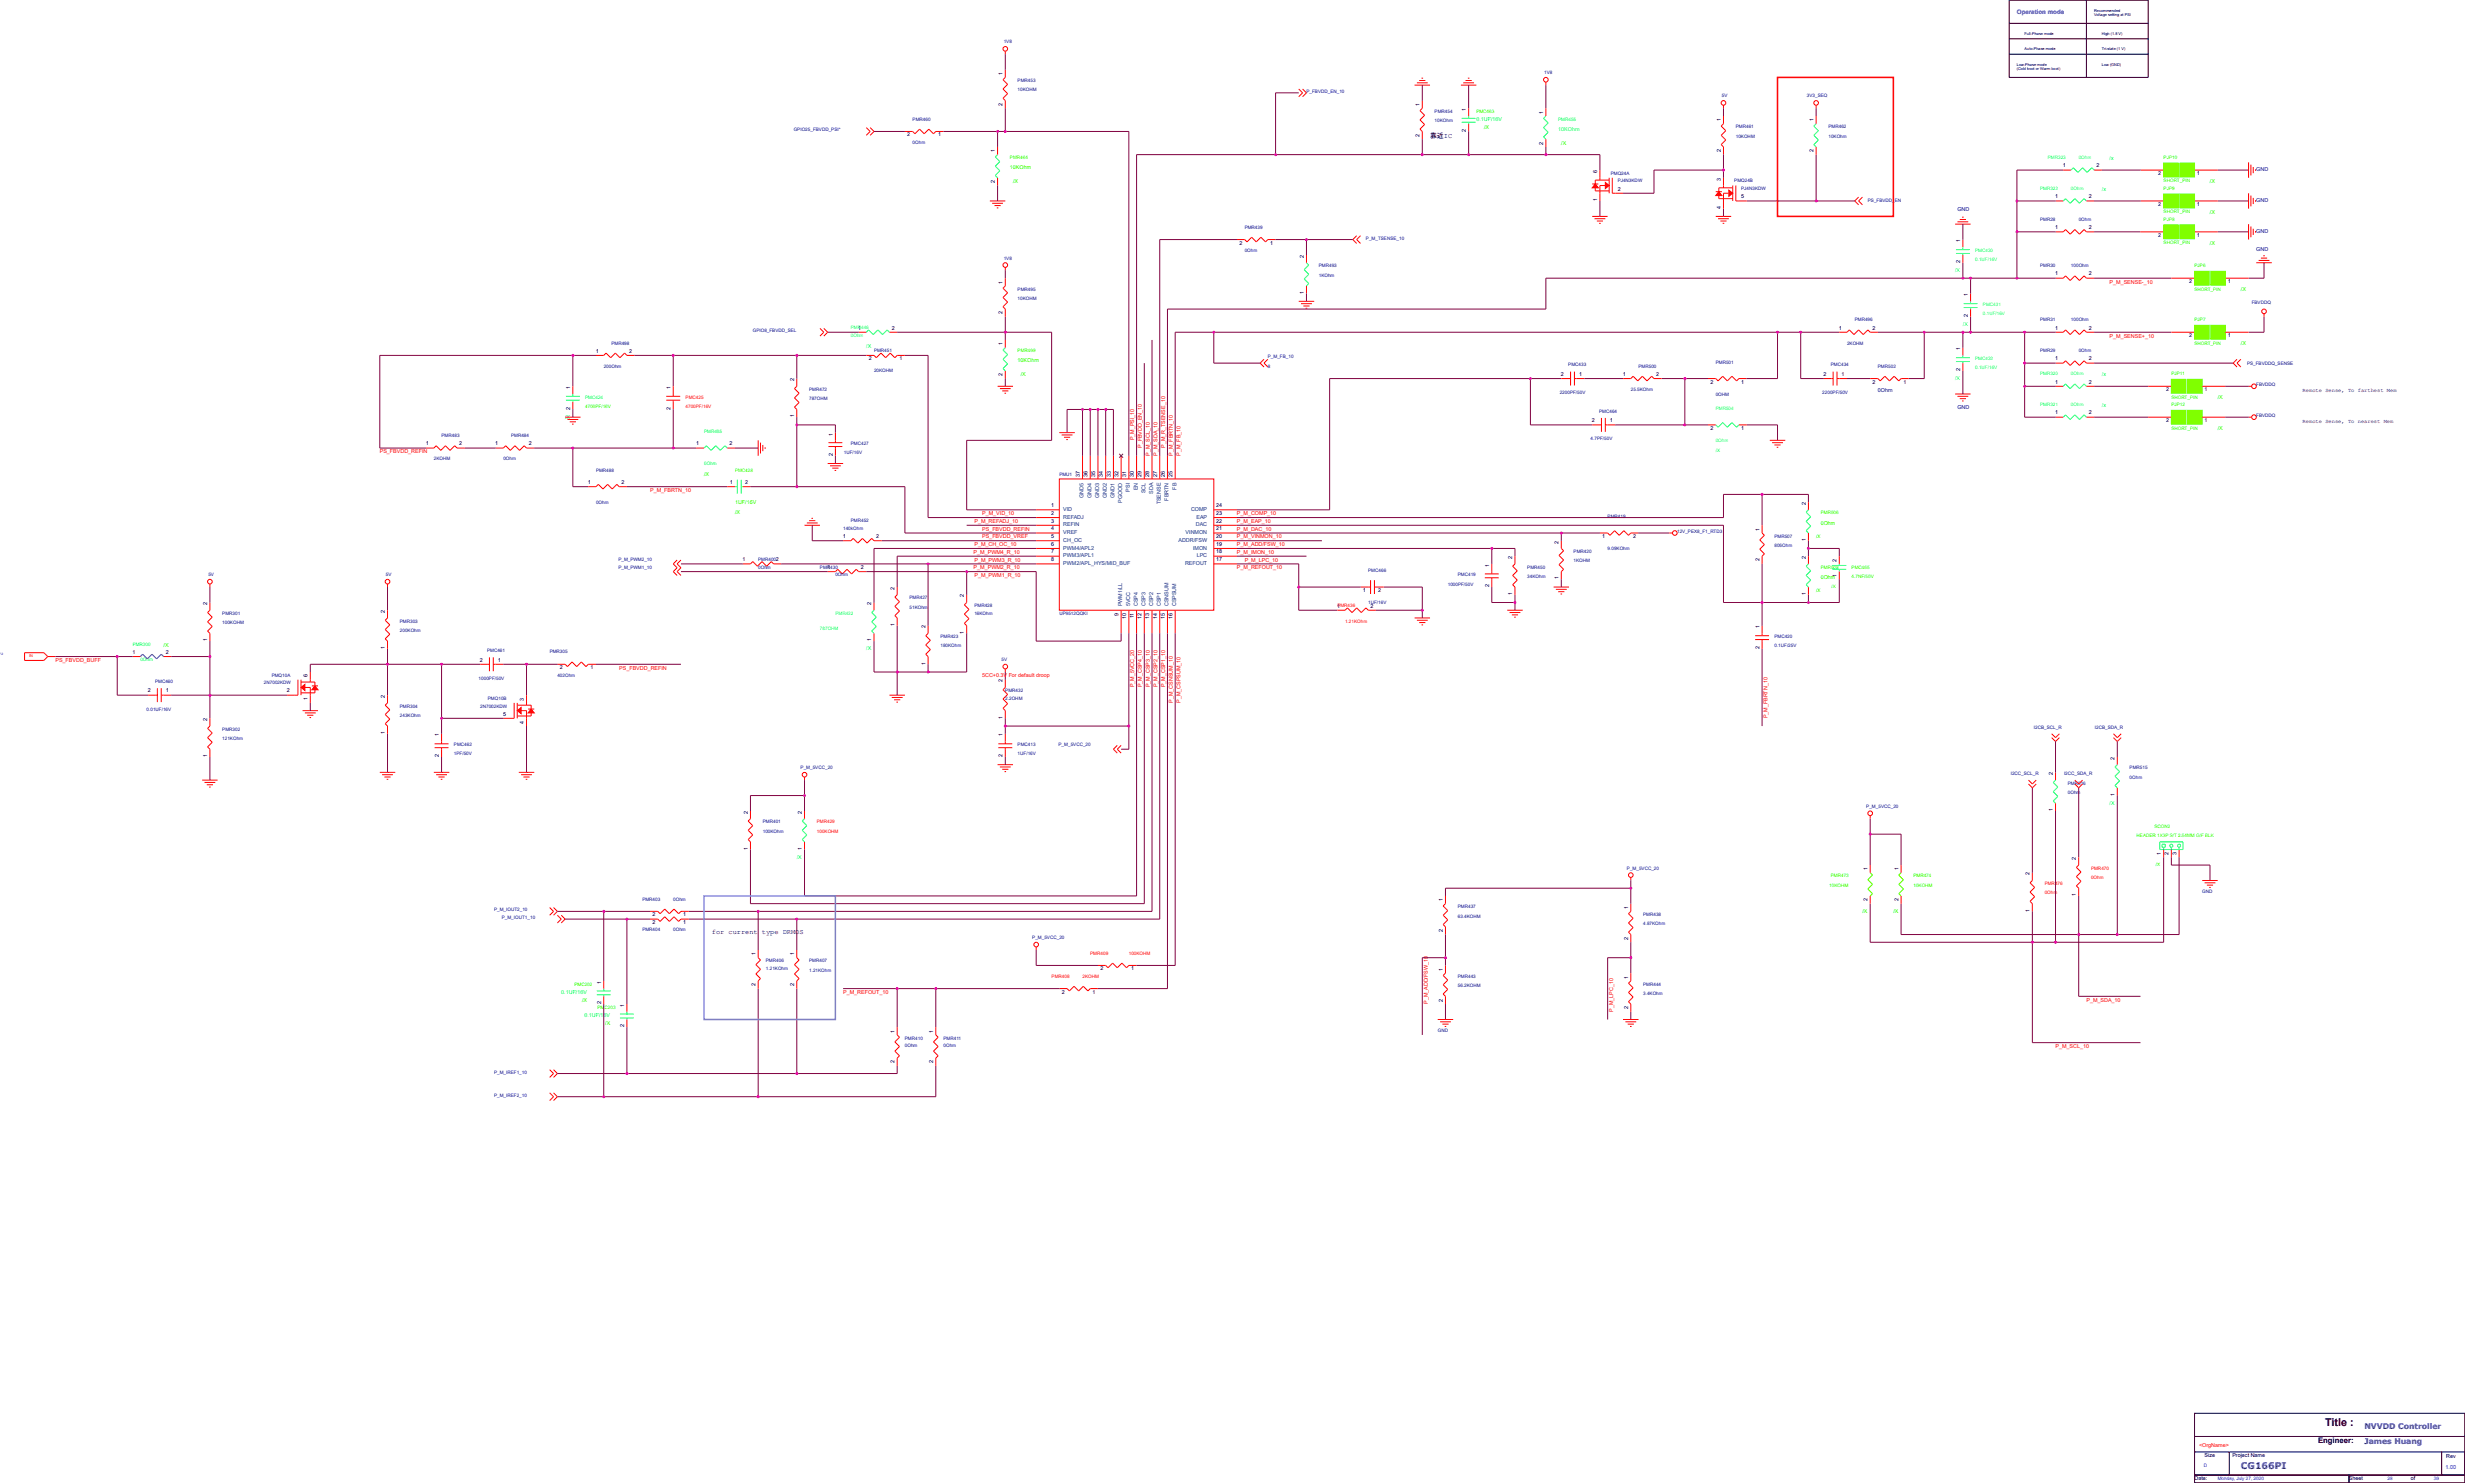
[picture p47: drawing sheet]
<svg xmlns="http://www.w3.org/2000/svg" width="271mm" height="163mm" viewBox="0 0 271 163" stroke-linecap="round" stroke-linejoin="round" font-family="sans-serif">
<defs><g id="words">
<text font-size="1.2" x="255.8" y="156.9">Title :</text>
<text font-size="1" fill="#00f" x="246.6" y="161.6">CG166PI</text>
<g font-size=".8">
<text x="157.4" y="15.2">靠近IC</text>
<text x="78.3" y="102.8">for current type DRMOS</text>
<text x="255.1" y="158.8">Engineer:</text>
</g>
<g font-size=".8" fill="#00f">
<text x="260.2" y="157.2">NVVDD Controller</text>
<text x="260.2" y="158.9">James Huang</text>
</g>
<text font-size=".7" fill="#00f" x="221.9" y="1.6">Operation mode</text>
<g font-size=".6">
<text x="110.3" y="11.7" transform="rotate(-90 110.3 11.7)">2</text>
<text x="110.3" y="8.3" transform="rotate(-90 110.3 8.3)">1</text>
<text x="156.2" y="11.7" transform="rotate(-90 156.2 11.7)">1</text>
<text x="99.8" y="15">2</text>
<text x="103.2" y="15">1</text>
<text x="109.5" y="16.8" transform="rotate(-90 109.5 16.8)">1</text>
<text x="156.2" y="15.1" transform="rotate(-90 156.2 15.1)">2</text>
<text x="161.3" y="14.5" transform="rotate(-90 161.3 14.5)">2</text>
<text x="161.3" y="12.2" transform="rotate(-90 161.3 12.2)">1</text>
<text x="169.8" y="15.9" transform="rotate(-90 169.8 15.9)">2</text>
<text x="169.8" y="12.5" transform="rotate(-90 169.8 12.5)">1</text>
<text x="189.4" y="16.8" transform="rotate(-90 189.4 16.8)">2</text>
<text x="189.4" y="13.4" transform="rotate(-90 189.4 13.4)">1</text>
<text x="199.6" y="16.8" transform="rotate(-90 199.6 16.8)">2</text>
<text x="199.6" y="13.4" transform="rotate(-90 199.6 13.4)">1</text>
<text x="109.5" y="20.2" transform="rotate(-90 109.5 20.2)">2</text>
<text x="175.8" y="22.1" transform="rotate(-90 175.8 22.1)">1</text>
<text x="175.8" y="19" transform="rotate(-90 175.8 19)">6</text>
<text x="178" y="21">2</text>
<text x="189.4" y="23" transform="rotate(-90 189.4 23)">4</text>
<text x="189.4" y="19.9" transform="rotate(-90 189.4 19.9)">3</text>
<text x="191.6" y="21.8">5</text>
<text x="226.2" y="21.8">1</text>
<text x="227" y="18.4">1</text>
<text x="229.8" y="21.8">2</text>
<text x="230.7" y="18.4">2</text>
<text x="237.5" y="22.7">2</text>
<text x="237.5" y="19.3">2</text>
<text x="241.7" y="22.7">1</text>
<text x="241.7" y="19.3">1</text>
<text x="136.4" y="26.9">2</text>
<text x="139.8" y="26.9">1</text>
<text x="143.5" y="28.4" transform="rotate(-90 143.5 28.4)">2</text>
<text x="215.7" y="28.9" transform="rotate(-90 215.7 28.9)">2</text>
<text x="215.7" y="26.7" transform="rotate(-90 215.7 26.7)">1</text>
<text x="226.2" y="25.2">1</text>
<text x="229.8" y="25.2">2</text>
<text x="237.5" y="26.1">2</text>
<text x="241.7" y="26.1">1</text>
<text x="110.3" y="34.6" transform="rotate(-90 110.3 34.6)">2</text>
<text x="110.3" y="31.2" transform="rotate(-90 110.3 31.2)">1</text>
<text x="143.5" y="32.3" transform="rotate(-90 143.5 32.3)">1</text>
<text x="216.5" y="34.9" transform="rotate(-90 216.5 34.9)">2</text>
<text x="216.5" y="32.6" transform="rotate(-90 216.5 32.6)">1</text>
<text x="226.2" y="30.3">1</text>
<text x="229.8" y="30.3">2</text>
<text x="240.9" y="31.2">2</text>
<text x="245.1" y="31.2">1</text>
<text x="65.6" y="38.8">1</text>
<text x="69.2" y="38.8">2</text>
<text x="87.4" y="42" transform="rotate(-90 87.4 42)">2</text>
<text x="94.4" y="36.3">1</text>
<text x="95.6" y="39.7">2</text>
<text x="98.1" y="36.3">2</text>
<text x="99" y="39.7">1</text>
<text x="110.3" y="41.4" transform="rotate(-90 110.3 41.4)">2</text>
<text x="110.3" y="38" transform="rotate(-90 110.3 38)">1</text>
<text x="171.8" y="41.4">2</text>
<text x="173.8" y="41.4">1</text>
<text x="178.6" y="41.4">1</text>
<text x="182.3" y="41.4">2</text>
<text x="200.7" y="41.4">2</text>
<text x="202.4" y="36.3">1</text>
<text x="202.7" y="41.4">1</text>
<text x="206.1" y="36.3">2</text>
<text x="215.7" y="40.8" transform="rotate(-90 215.7 40.8)">2</text>
<text x="215.7" y="38.6" transform="rotate(-90 215.7 38.6)">1</text>
<text x="226.2" y="39.7">1</text>
<text x="226.2" y="36.3">1</text>
<text x="229.8" y="39.7">2</text>
<text x="229.8" y="36.3">2</text>
<text x="240.9" y="37.1">2</text>
<text x="245.1" y="37.1">1</text>
<text x="62.7" y="45.1" transform="rotate(-90 62.7 45.1)">2</text>
<text x="62.7" y="42.8" transform="rotate(-90 62.7 42.8)">1</text>
<text x="73.8" y="45.1" transform="rotate(-90 73.8 45.1)">2</text>
<text x="73.8" y="42.8" transform="rotate(-90 73.8 42.8)">1</text>
<text x="87.4" y="45.9" transform="rotate(-90 87.4 45.9)">1</text>
<text x="91.6" y="47.9" transform="rotate(-90 91.6 47.9)">1</text>
<text x="175.2" y="46.5">2</text>
<text x="177.2" y="46.5">1</text>
<text x="188.2" y="42.2">2</text>
<text x="188.2" y="47.3">2</text>
<text x="191.6" y="42.2">1</text>
<text x="191.6" y="47.3">1</text>
<text x="206.1" y="42.2">2</text>
<text x="209.4" y="42.2">1</text>
<text x="226.2" y="42.2">1</text>
<text x="226.2" y="45.6">1</text>
<text x="229.8" y="42.2">2</text>
<text x="229.8" y="45.6">2</text>
<text x="238.4" y="43.1">2</text>
<text x="238.4" y="46.5">2</text>
<text x="242.6" y="43.1">1</text>
<text x="242.6" y="46.5">1</text>
<text x="253.4" y="43.1">Remote Sense, To farthest Mem</text>
<text x="253.4" y="46.5">Remote Sense, To nearest Mem</text>
<text x="46.9" y="49">1</text>
<text x="50.5" y="49">2</text>
<text x="54.5" y="49">1</text>
<text x="58.2" y="49">2</text>
<text x="64.7" y="53.3">1</text>
<text x="68.4" y="53.3">2</text>
<text x="76.6" y="49">1</text>
<text x="80.3" y="49">2</text>
<text x="80.3" y="53.3">1</text>
<text x="82" y="53.3">2</text>
<text x="91.6" y="50.2" transform="rotate(-90 91.6 50.2)">2</text>
<text x="118.8" y="52.5" transform="rotate(-90 118.8 52.5)">37</text>
<text x="119.7" y="52.5" transform="rotate(-90 119.7 52.5)">36</text>
<text x="120.5" y="52.5" transform="rotate(-90 120.5 52.5)">35</text>
<text x="121.4" y="52.5" transform="rotate(-90 121.4 52.5)">34</text>
<text x="122.2" y="52.5" transform="rotate(-90 122.2 52.5)">33</text>
<text x="123.1" y="52.5" transform="rotate(-90 123.1 52.5)">32</text>
<text x="123.9" y="52.5" transform="rotate(-90 123.9 52.5)">31</text>
<text x="124.8" y="52.5" transform="rotate(-90 124.8 52.5)">30</text>
<text x="125.6" y="52.5" transform="rotate(-90 125.6 52.5)">29</text>
<text x="126.5" y="52.5" transform="rotate(-90 126.5 52.5)">28</text>
<text x="127.3" y="52.5" transform="rotate(-90 127.3 52.5)">27</text>
<text x="128.2" y="52.5" transform="rotate(-90 128.2 52.5)">26</text>
<text x="129" y="52.5" transform="rotate(-90 129 52.5)">25</text>
<text x="92.7" y="59.2">1</text>
<text x="96.4" y="59.2">2</text>
<text x="115.7" y="55.8">1</text>
<text x="115.7" y="56.7">2</text>
<text x="115.7" y="57.5">3</text>
<text x="115.7" y="58.4">4</text>
<text x="115.7" y="59.2">5</text>
<text x="133.8" y="59.2">20</text>
<text x="133.8" y="58.4">21</text>
<text x="133.8" y="57.5">22</text>
<text x="133.8" y="56.7">23</text>
<text x="133.8" y="55.8">24</text>
<text x="171.5" y="59.8" transform="rotate(-90 171.5 59.8)">2</text>
<text x="176.3" y="59.2">1</text>
<text x="179.7" y="59.2">2</text>
<text x="193.6" y="58.4" transform="rotate(-90 193.6 58.4)">1</text>
<text x="198.7" y="59.5" transform="rotate(-90 198.7 59.5)">1</text>
<text x="198.7" y="55.6" transform="rotate(-90 198.7 55.6)">2</text>
<text x="81.7" y="61.8">1</text>
<text x="85.4" y="61.8">2</text>
<text x="91" y="62.6">1</text>
<text x="94.7" y="62.6">2</text>
<text x="98.4" y="64.9" transform="rotate(-90 98.4 64.9)">2</text>
<text x="106.1" y="65.8" transform="rotate(-90 106.1 65.8)">2</text>
<text x="115.7" y="60.1">6</text>
<text x="115.7" y="60.9">7</text>
<text x="115.7" y="61.8">8</text>
<text x="133.8" y="61.8">17</text>
<text x="133.8" y="60.9">18</text>
<text x="133.8" y="60.1">19</text>
<text x="150" y="65.2">1</text>
<text x="151.7" y="65.2">2</text>
<text x="163.9" y="64.6" transform="rotate(-90 163.9 64.6)">2</text>
<text x="163.9" y="62.4" transform="rotate(-90 163.9 62.4)">1</text>
<text x="166.4" y="65.5" transform="rotate(-90 166.4 65.5)">1</text>
<text x="166.4" y="61.5" transform="rotate(-90 166.4 61.5)">2</text>
<text x="171.5" y="63.8" transform="rotate(-90 171.5 63.8)">1</text>
<text x="193.6" y="61.8" transform="rotate(-90 193.6 61.8)">2</text>
<text x="198.7" y="65.5" transform="rotate(-90 198.7 65.5)">1</text>
<text x="198.7" y="61.5" transform="rotate(-90 198.7 61.5)">2</text>
<text x="202.1" y="63.5" transform="rotate(-90 202.1 63.5)">1</text>
<text x="202.1" y="61.8" transform="rotate(-90 202.1 61.8)">2</text>
<text x="14.6" y="72">1</text>
<text x="18.3" y="72">2</text>
<text x="22.8" y="70.6" transform="rotate(-90 22.8 70.6)">1</text>
<text x="22.8" y="66.6" transform="rotate(-90 22.8 66.6)">2</text>
<text x="42.3" y="71.4" transform="rotate(-90 42.3 71.4)">1</text>
<text x="42.3" y="67.4" transform="rotate(-90 42.3 67.4)">2</text>
<text x="95.9" y="70.6" transform="rotate(-90 95.9 70.6)">1</text>
<text x="95.9" y="66.6" transform="rotate(-90 95.9 66.6)">2</text>
<text x="98.4" y="68.9" transform="rotate(-90 98.4 68.9)">1</text>
<text x="101.8" y="69.1" transform="rotate(-90 101.8 69.1)">2</text>
<text x="106.1" y="69.7" transform="rotate(-90 106.1 69.7)">1</text>
<text x="123.1" y="67.7" transform="rotate(-90 123.1 67.7)">9</text>
<text x="123.9" y="68.1" transform="rotate(-90 123.9 68.1)">10</text>
<text x="124.8" y="68" transform="rotate(-90 124.8 68)">11</text>
<text x="125.6" y="68.1" transform="rotate(-90 125.6 68.1)">12</text>
<text x="126.5" y="68.1" transform="rotate(-90 126.5 68.1)">13</text>
<text x="127.3" y="68.1" transform="rotate(-90 127.3 68.1)">14</text>
<text x="128.2" y="68.1" transform="rotate(-90 128.2 68.1)">15</text>
<text x="129" y="68.1" transform="rotate(-90 129 68.1)">16</text>
<text x="147.1" y="66.9">1</text>
<text x="150.8" y="66.9">2</text>
<text x="193.6" y="71.4" transform="rotate(-90 193.6 71.4)">2</text>
<text x="193.6" y="69.1" transform="rotate(-90 193.6 69.1)">1</text>
<text x="16.3" y="76.2">2</text>
<text x="18.3" y="76.2">1</text>
<text x="31.6" y="76.2">2</text>
<text x="33.8" y="77.1" transform="rotate(-90 33.8 77.1)">1</text>
<text x="33.8" y="74.5" transform="rotate(-90 33.8 74.5)">6</text>
<text x="42.3" y="76.8" transform="rotate(-90 42.3 76.8)">2</text>
<text x="52.8" y="72.8">2</text>
<text x="54.8" y="72.8">1</text>
<text x="57.6" y="77.1" transform="rotate(-90 57.6 77.1)">3</text>
<text x="61.6" y="73.7">2</text>
<text x="65" y="73.7">1</text>
<text x="101.8" y="73.1" transform="rotate(-90 101.8 73.1)">1</text>
<text x="110.3" y="75.1" transform="rotate(-90 110.3 75.1)">2</text>
<text x="22.8" y="83.3" transform="rotate(-90 22.8 83.3)">1</text>
<text x="22.8" y="79.3" transform="rotate(-90 22.8 79.3)">2</text>
<text x="42.3" y="80.8" transform="rotate(-90 42.3 80.8)">1</text>
<text x="48.3" y="83.3" transform="rotate(-90 48.3 83.3)">2</text>
<text x="48.3" y="81" transform="rotate(-90 48.3 81)">1</text>
<text x="55.4" y="78.8">5</text>
<text x="57.6" y="79.6" transform="rotate(-90 57.6 79.6)">4</text>
<text x="110.3" y="83.3" transform="rotate(-90 110.3 83.3)">2</text>
<text x="110.3" y="81" transform="rotate(-90 110.3 81)">1</text>
<text x="110.3" y="79.1" transform="rotate(-90 110.3 79.1)">1</text>
<text x="232.7" y="83.6" transform="rotate(-90 232.7 83.6)">2</text>
<text x="82.3" y="89.5" transform="rotate(-90 82.3 89.5)">2</text>
<text x="88.2" y="89.5" transform="rotate(-90 88.2 89.5)">2</text>
<text x="225.9" y="89.3" transform="rotate(-90 225.9 89.3)">1</text>
<text x="225.9" y="85.3" transform="rotate(-90 225.9 85.3)">2</text>
<text x="232.7" y="87.6" transform="rotate(-90 232.7 87.6)">1</text>
<text x="82.3" y="93.5" transform="rotate(-90 82.3 93.5)">1</text>
<text x="88.2" y="93.5" transform="rotate(-90 88.2 93.5)">1</text>
<text x="205.5" y="95.8" transform="rotate(-90 205.5 95.8)">1</text>
<text x="208.9" y="95.8" transform="rotate(-90 208.9 95.8)">1</text>
<text x="228.4" y="94.6" transform="rotate(-90 228.4 94.6)">2</text>
<text x="237.8" y="94.1" transform="rotate(-90 237.8 94.1)">1</text>
<text x="238.6" y="94.1" transform="rotate(-90 238.6 94.1)">2</text>
<text x="239.5" y="94.1" transform="rotate(-90 239.5 94.1)">3</text>
<text x="71.8" y="100.8">2</text>
<text x="71.8" y="101.7">2</text>
<text x="75.2" y="100.8">1</text>
<text x="75.2" y="101.7">1</text>
<text x="158.8" y="99.2" transform="rotate(-90 158.8 99.2)">1</text>
<text x="179.2" y="100" transform="rotate(-90 179.2 100)">1</text>
<text x="205.5" y="99.2" transform="rotate(-90 205.5 99.2)">2</text>
<text x="208.9" y="99.2" transform="rotate(-90 208.9 99.2)">2</text>
<text x="223.3" y="100.3" transform="rotate(-90 223.3 100.3)">1</text>
<text x="223.3" y="96.3" transform="rotate(-90 223.3 96.3)">2</text>
<text x="228.4" y="98.6" transform="rotate(-90 228.4 98.6)">1</text>
<text x="83.1" y="105.1" transform="rotate(-90 83.1 105.1)">1</text>
<text x="87.4" y="105.1" transform="rotate(-90 87.4 105.1)">1</text>
<text x="121.1" y="106.8">2</text>
<text x="124.5" y="106.8">1</text>
<text x="158.8" y="106.8" transform="rotate(-90 158.8 106.8)">1</text>
<text x="158.8" y="102.6" transform="rotate(-90 158.8 102.6)">2</text>
<text x="179.2" y="107.7" transform="rotate(-90 179.2 107.7)">1</text>
<text x="179.2" y="103.4" transform="rotate(-90 179.2 103.4)">2</text>
<text x="66.1" y="110.5" transform="rotate(-90 66.1 110.5)">2</text>
<text x="66.1" y="108.3" transform="rotate(-90 66.1 108.3)">1</text>
<text x="68.7" y="113" transform="rotate(-90 68.7 113)">2</text>
<text x="68.7" y="110.8" transform="rotate(-90 68.7 110.8)">1</text>
<text x="83.1" y="108.5" transform="rotate(-90 83.1 108.5)">2</text>
<text x="87.4" y="108.5" transform="rotate(-90 87.4 108.5)">2</text>
<text x="98.4" y="113.6" transform="rotate(-90 98.4 113.6)">1</text>
<text x="102.7" y="113.6" transform="rotate(-90 102.7 113.6)">1</text>
<text x="116.8" y="109.3">2</text>
<text x="120.2" y="109.3">1</text>
<text x="158.8" y="110.2" transform="rotate(-90 158.8 110.2)">2</text>
<text x="179.2" y="111.1" transform="rotate(-90 179.2 111.1)">2</text>
<text x="98.4" y="117" transform="rotate(-90 98.4 117)">2</text>
<text x="102.7" y="117" transform="rotate(-90 102.7 117)">2</text>
<text x="242.6" y="160.3">Size</text>
<text x="245.6" y="160.3">Project Name</text>
<text x="269.2" y="160.4">Rev</text>
<text x="241.5" y="162.9">Date:</text>
<text x="258.5" y="162.9">Sheet</text>
<text x="265.3" y="162.9">of</text>
</g>
<g font-size=".6" fill="#00ff40">
<text x="162.5" y="13.4">0.1UF/16V</text>
<text x="62.2" y="46.1">/X</text>
<text x="61.8" y="109.4">0.1UF/16V</text>
<text x="64.3" y="111.9">0.1UF/16V</text>
</g>
<g font-size=".6" fill="#0f0">
<text x="163.3" y="14.2">/X</text>
<text x="171.8" y="15.9">/X</text>
<text x="111.1" y="18.6">10KOhm</text>
<text x="111.5" y="20.2">/X</text>
<text x="243.2" y="23.6">/X</text>
<text x="243.2" y="20.2">/X</text>
<text x="243.2" y="27">/X</text>
<text x="246.6" y="32.1">/X</text>
<text x="112" y="39.9">10KOhm</text>
<text x="112.3" y="41.4">/X</text>
<text x="246.6" y="38">/X</text>
<text x="244" y="44">/X</text>
<text x="244" y="47.4">/X</text>
<text x="77.5" y="52.4">/X</text>
<text x="80.9" y="55.5">1UF/16V</text>
<text x="80.9" y="56.6">/X</text>
<text x="200.4" y="57.7">0Ohm</text>
<text x="200.4" y="63.7">0Ohm</text>
<text x="18" y="71.1">/X</text>
<text x="204.9" y="100.5">/X</text>
<text x="208.3" y="100.5">/X</text>
<text x="64.1" y="110.2">/X</text>
<text x="66.6" y="112.8">/X</text>
</g>
<g font-size=".6" fill="#00ff80">
<text x="171.5" y="14.4">10KOhm</text>
<text x="232.1" y="17.6">/x</text>
<text x="231.3" y="21">/x</text>
<text x="215.1" y="29.9">/X</text>
<text x="216" y="35.9">/X</text>
<text x="95.3" y="38.3">/X</text>
<text x="215.1" y="41.8">/X</text>
<text x="231.3" y="41.4">/x</text>
<text x="231.3" y="44.8">/x</text>
<text x="95.3" y="71.6">/X</text>
<text x="232.1" y="88.6">/X</text>
<text x="87.7" y="94.5">/X</text>
</g>
<g font-size=".6" fill="#0000a0">
<text x="215.4" y="23.2">GND</text>
<text x="248.3" y="22.2">GND</text>
<text x="248.3" y="18.8">GND</text>
<text x="248.3" y="27.6">GND</text>
<text x="248.3" y="25.6">GND</text>
<text x="206.6" y="43.1">0Ohm</text>
<text x="215.4" y="45">GND</text>
</g>
<g font-size=".6" fill="#f00">
<text x="232.1" y="31.2">P_M_SENSE-_10</text>
<text x="232.1" y="37.2">P_M_SENSE+_10</text>
<text x="41.8" y="49.9">PS_FBVDD_REFIN</text>
<text x="124.8" y="48.5" transform="rotate(-90 124.8 48.5)">P_M_PSI_10</text>
<text x="125.7" y="49.3" transform="rotate(-90 125.7 49.3)">P_FBVDD_EN_10</text>
<text x="126.5" y="50.2" transform="rotate(-90 126.5 50.2)">P_M_SCL_10</text>
<text x="127.4" y="50.2" transform="rotate(-90 127.4 50.2)">P_M_SDA_10</text>
<text x="128.2" y="49.3" transform="rotate(-90 128.2 49.3)">P_M_R_TSENSE_10</text>
<text x="129.1" y="50.2" transform="rotate(-90 129.1 50.2)">P_M_FBRTN_10</text>
<text x="129.9" y="50.2" transform="rotate(-90 129.9 50.2)">P_M_FB_10</text>
<text x="71.5" y="54.2">P_M_FBRTN_10</text>
<text x="107.2" y="57.6">P_M_REFADJ_10</text>
<text x="108.1" y="56.7">P_M_VID_10</text>
<text x="108.1" y="58.4">PS_FBVDD_REFIN</text>
<text x="108.1" y="59.2">PS_FBVDD_VREF</text>
<text x="136.1" y="56.7">P_M_COMP_10</text>
<text x="136.1" y="57.6">P_M_EAP_10</text>
<text x="136.1" y="58.4">P_M_DAC_10</text>
<text x="136.1" y="59.2">P_M_VINMON_10</text>
<text x="107.1" y="60.9">P_M_PWM4_R_10</text>
<text x="107.1" y="62.6">P_M_PWM2_R_10</text>
<text x="107.2" y="60.1">P_M_CH_OC_10</text>
<text x="107.2" y="61.8">P_M_PWM3_R_10</text>
<text x="107.2" y="63.5">P_M_PWM1_R_10</text>
<text x="136.1" y="60.1">P_M_ADD/FSW_10</text>
<text x="136.1" y="60.9">P_M_IMON_10</text>
<text x="136.1" y="62.6">P_M_REFOUT_10</text>
<text x="137" y="61.8">P_M_LPC_10</text>
<text x="6.1" y="72.8">PS_FBVDD_BUFF</text>
<text x="68.1" y="73.7">PS_FBVDD_REFIN</text>
<text x="108.1" y="74.5">5CC+0.3V For default droop</text>
<text x="124.8" y="75.6" transform="rotate(-90 124.8 75.6)">P_M_5VCC_20</text>
<text x="125.7" y="75.6" transform="rotate(-90 125.7 75.6)">P_M_CSP4_10</text>
<text x="126.5" y="75.6" transform="rotate(-90 126.5 75.6)">P_M_CSP3_10</text>
<text x="127.4" y="75.6" transform="rotate(-90 127.4 75.6)">P_M_CSP2_10</text>
<text x="128.2" y="75.6" transform="rotate(-90 128.2 75.6)">P_M_CSP1_10</text>
<text x="129.1" y="77.3" transform="rotate(-90 129.1 77.3)">P_M_CSNSUM_10</text>
<text x="129.9" y="77.3" transform="rotate(-90 129.9 77.3)">P_M_CSPSUM_10</text>
<text x="194.5" y="79" transform="rotate(-90 194.5 79)">P_M_FBRTN_10</text>
<text x="92.8" y="109.4">P_M_REFOUT_10</text>
<text x="157.1" y="110.5" transform="rotate(-90 157.1 110.5)">P_M_ADD/FSW_10</text>
<text x="177.5" y="111.3" transform="rotate(-90 177.5 111.3)">P_M_LPC_10</text>
<text x="229.6" y="110.2">P_M_SDA_10</text>
<text x="226.2" y="115.3">P_M_SCL_10</text>
<text x="242" y="159.2">&lt;OrgName&gt;</text>
</g>
<g font-size=".6" fill="#004080">
<text x="125.2" y="54" transform="rotate(-90 125.2 54)">EN</text>
<text x="129.4" y="53.9" transform="rotate(-90 129.4 53.9)">FB</text>
<text x="117" y="56.2">VID</text>
<text x="117" y="57.1">REFADJ</text>
<text x="117" y="57.9">REFIN</text>
<text x="117" y="58.8">VREF</text>
<text x="117" y="59.6">CH_OC</text>
<text x="119.2" y="54.8" transform="rotate(-90 119.2 54.8)">GND5</text>
<text x="120.1" y="54.8" transform="rotate(-90 120.1 54.8)">GND4</text>
<text x="120.9" y="54.8" transform="rotate(-90 120.9 54.8)">GND3</text>
<text x="121.8" y="54.8" transform="rotate(-90 121.8 54.8)">GND2</text>
<text x="122.6" y="54.8" transform="rotate(-90 122.6 54.8)">GND1</text>
<text x="123.5" y="55.3" transform="rotate(-90 123.5 55.3)">PGOOD</text>
<text x="124.3" y="54.1" transform="rotate(-90 124.3 54.1)">PSI</text>
<text x="126" y="54.3" transform="rotate(-90 126 54.3)">SCL</text>
<text x="126.9" y="54.4" transform="rotate(-90 126.9 54.4)">SDA</text>
<text x="127.7" y="55.5" transform="rotate(-90 127.7 55.5)">TSENSE</text>
<text x="128.6" y="55.1" transform="rotate(-90 128.6 55.1)">FBRTN</text>
<text x="129.7" y="59.6">ADDR/FSW</text>
<text x="130.5" y="58.8">VINMON</text>
<text x="131.1" y="56.2">COMP</text>
<text x="131.6" y="57.9">DAC</text>
<text x="131.7" y="57.1">EAP</text>
<text x="117" y="60.5">PWM4/APL2</text>
<text x="117" y="61.3">PWM3/APL1</text>
<text x="117" y="62.2">PWM2/APL_HYS/MID_BUF</text>
<text x="130.4" y="62.2">REFOUT</text>
<text x="131.3" y="60.5">IMON</text>
<text x="131.7" y="61.3">LPC</text>
<text x="123.5" y="66.7" transform="rotate(-90 123.5 66.7)">PWM1/LL</text>
<text x="124.3" y="66.7" transform="rotate(-90 124.3 66.7)">5VCC</text>
<text x="125.2" y="66.7" transform="rotate(-90 125.2 66.7)">CSP4</text>
<text x="126" y="66.7" transform="rotate(-90 126 66.7)">CSP3</text>
<text x="126.9" y="66.7" transform="rotate(-90 126.9 66.7)">CSP2</text>
<text x="127.7" y="66.7" transform="rotate(-90 127.7 66.7)">CSP1</text>
<text x="128.6" y="66.7" transform="rotate(-90 128.6 66.7)">CSNSUM</text>
<text x="129.4" y="66.7" transform="rotate(-90 129.4 66.7)">CSPSUM</text>
</g>
<text font-size=".6" fill="#00f" x="269.1" y="161.6">1.00</text>
<g font-size=".5" fill="#0000a0">
<text x="110.5" y="4.8">1V8</text>
<text x="112" y="9">PMR453</text>
<text x="112" y="10">10KOHM</text>
<text x="143.8" y="10.2">P_FBVDD_EN_10</text>
<text x="169.9" y="8.2">1V8</text>
<text x="189.5" y="10.7">5V</text>
<text x="198.8" y="10.7">3V3_SEQ</text>
<text x="87.3" y="14.5">GPIO25_FBVDD_PSI*</text>
<text x="100.4" y="13.3">PMR460</text>
<text x="100.4" y="15.8">0Ohm</text>
<text x="157.9" y="12.4">PMR454</text>
<text x="157.9" y="13.4">10KOhm</text>
<text x="191" y="14.1">PMR461</text>
<text x="191" y="15.1">10KOHM</text>
<text x="201.2" y="14.1">PMR462</text>
<text x="201.2" y="15.1">10KOhm</text>
<text x="177.2" y="19.2">PMQ24A</text>
<text x="178" y="20.1">PJ4N3KDW</text>
<text x="190.8" y="20.1">PMQ24B</text>
<text x="191.6" y="20.9">PJ4N3KDW</text>
<text x="205.5" y="22.2">PS_FBVDD_EN</text>
<text x="110.5" y="28.6">1V8</text>
<text x="137" y="25.2">PMR439</text>
<text x="137" y="27.7">0Ohm</text>
<text x="145.1" y="29.4">PMR493</text>
<text x="150.3" y="26.4">P_M_TSENSE_10</text>
<text x="224.5" y="29.4">PMR30</text>
<text x="224.5" y="24.3">PMR28</text>
<text x="227.9" y="29.4">100Ohm</text>
<text x="228.7" y="24.3">0Ohm</text>
<text x="112" y="32">PMR495</text>
<text x="112" y="33">10KOHM</text>
<text x="145.1" y="30.4">1KOhm</text>
<text x="204.1" y="35.4">PMR496</text>
<text x="224.5" y="35.4">PMR31</text>
<text x="227.9" y="35.4">100Ohm</text>
<text x="247.8" y="33.5">FBVDDQ</text>
<text x="66.4" y="40.5">200Ohm</text>
<text x="67.3" y="37.9">PMR498</text>
<text x="82.8" y="36.6">GPIO8_FBVDD_SEL</text>
<text x="96.2" y="38.8">PMR451</text>
<text x="96.2" y="41">20KOHM</text>
<text x="139.5" y="39.5">P_M_FB_10</text>
<text x="139.5" y="40.5">8</text>
<text x="172.6" y="40.3">PMC433</text>
<text x="180.3" y="40.5">PMR500</text>
<text x="188.8" y="40">PMR501</text>
<text x="201.5" y="40.3">PMC434</text>
<text x="203.2" y="37.9">2KOHM</text>
<text x="206.6" y="40.5">PMR502</text>
<text x="224.5" y="38.8">PMR29</text>
<text x="228.7" y="38.8">0Ohm</text>
<text x="247.3" y="40.1">PS_FBVDDQ_SENSE</text>
<text x="89" y="43">PMR472</text>
<text x="89" y="44">787OHM</text>
<text x="171.6" y="43.4">2200PF/50V</text>
<text x="176" y="45.4">PMC464</text>
<text x="179.5" y="43">25.5KOhm</text>
<text x="188.8" y="43.5">0OHM</text>
<text x="200.5" y="43.4">2200PF/50V</text>
<text x="248.3" y="42.5">FBVDDQ</text>
<text x="248.3" y="45.9">FBVDDQ</text>
<text x="47.7" y="50.7">2KOHM</text>
<text x="48.6" y="48.1">PMR483</text>
<text x="55.4" y="50.7">0Ohm</text>
<text x="56.2" y="48.1">PMR484</text>
<text x="65.6" y="51.9">PMR488</text>
<text x="92.9" y="50">1UF/16V</text>
<text x="93.6" y="49">PMC427</text>
<text x="116.6" y="52.4">PMU1</text>
<text x="175" y="48.5">4.7PF/50V</text>
<text x="65.6" y="55.4">0Ohm</text>
<text x="92.8" y="58.3">140kOhm</text>
<text x="93.6" y="57.5">PMR452</text>
<text x="176.9" y="57">PMR419</text>
<text x="184.6" y="58.7">12V_PEX8_F1_RTD3</text>
<text x="195.3" y="59.2">PMR507</text>
<text x="22.9" y="63.4">5V</text>
<text x="42.5" y="63.4">5V</text>
<text x="68" y="61.7">P_M_PWM2_10</text>
<text x="68" y="62.6">P_M_PWM1_10</text>
<text x="83.4" y="61.7">PMR400</text>
<text x="83.4" y="62.6">0Ohm</text>
<text x="90.2" y="62.6">PMR430</text>
<text x="91.9" y="63.4">0Ohm</text>
<text x="100.1" y="66">PMR427</text>
<text x="150.6" y="63">PMC466</text>
<text x="159.3" y="64.4">1000PF/50V</text>
<text x="160.4" y="63.4">PMC419</text>
<text x="168.1" y="62.6">PMR450</text>
<text x="168.1" y="63.6">34KOhm</text>
<text x="173.2" y="60.9">PMR420</text>
<text x="173.2" y="61.9">1KOHM</text>
<text x="176.9" y="60.5">9.09KOhm</text>
<text x="195.3" y="60.2">806Ohm</text>
<text x="24.5" y="67.7">PMR301</text>
<text x="24.5" y="68.7">100KOHM</text>
<text x="44" y="68.5">PMR303</text>
<text x="44" y="69.5">200KOhm</text>
<text x="53.6" y="71.7">PMC461</text>
<text x="60.5" y="71.9">PMR305</text>
<text x="100.1" y="67">51KOhm</text>
<text x="103.5" y="70.2">PMR423</text>
<text x="103.5" y="71.2">180KOhm</text>
<text x="107.2" y="66.8">PMR428</text>
<text x="107.2" y="67.7">16KOhm</text>
<text x="116.6" y="67.7">UP9512QQKI</text>
<text x="150.6" y="66.5">1UF/16V</text>
<text x="195.3" y="70.2">PMC420</text>
<text x="195.3" y="71.2">0.1UF/25V</text>
<text x="17.1" y="75.1">PMC460</text>
<text x="29" y="75.3">2N7002KDW</text>
<text x="29.9" y="74.5">PMQ10A</text>
<text x="44" y="77.9">PMR304</text>
<text x="52.7" y="74.8">1000PF/50V</text>
<text x="52.8" y="77.9">2N7002KDW</text>
<text x="53.7" y="77">PMQ10B</text>
<text x="61.3" y="74.5">402Ohm</text>
<text x="110.2" y="72.8">5V</text>
<text x="110.6" y="76.2">PMR432</text>
<text x="110.6" y="77">2.2OHM</text>
<text x="16.1" y="78.2">0.01UF/16V</text>
<text x="24.5" y="80.4">PMR302</text>
<text x="24.5" y="81.4">121KOhm</text>
<text x="44" y="78.9">243KOhm</text>
<text x="49.9" y="82.1">PMC462</text>
<text x="49.9" y="83.1">1PF/50V</text>
<text x="112" y="82.1">PMC413</text>
<text x="112" y="83.1">1UF/16V</text>
<text x="116.5" y="82.1">P_M_5VCC_20</text>
<text x="223.8" y="80.2">I2CB_SCL_R</text>
<text x="230.5" y="80.2">I2CB_SDA_R</text>
<text x="88.1" y="84.7">P_M_5VCC_20</text>
<text x="205.4" y="88.9">P_M_5VCC_20</text>
<text x="221.3" y="85.3">I2CC_SCL_R</text>
<text x="227.1" y="85.3">I2CC_SDA_R</text>
<text x="227.5" y="86.4">PMR516</text>
<text x="227.5" y="87.4">0Ohm</text>
<text x="234.3" y="84.7">PMR515</text>
<text x="234.3" y="85.7">0Ohm</text>
<text x="83.9" y="90.6">PMR401</text>
<text x="83.9" y="91.6">100KOhm</text>
<text x="179" y="95.7">P_M_5VCC_20</text>
<text x="54.4" y="100.3">P_M_IOUT2_10</text>
<text x="55.2" y="101.1">P_M_IOUT1_10</text>
<text x="70.7" y="99.1">PMR403</text>
<text x="74.1" y="99.1">0Ohm</text>
<text x="160.4" y="100">PMR437</text>
<text x="160.4" y="101">63.4KOHM</text>
<text x="180.8" y="100.8">PMR438</text>
<text x="180.8" y="101.8">4.87KOhm</text>
<text x="242.3" y="98.3">GND</text>
<text x="70.7" y="102.5">PMR404</text>
<text x="74.1" y="102.5">0Ohm</text>
<text x="84.3" y="105.9">PMR406</text>
<text x="84.3" y="106.8">1.21KOhm</text>
<text x="89" y="105.9">PMR407</text>
<text x="89" y="106.9">1.21KOhm</text>
<text x="113.6" y="103.4">P_M_5VCC_20</text>
<text x="160.4" y="107.6">PMR443</text>
<text x="158.2" y="113.5">GND</text>
<text x="160.4" y="108.6">56.2KOHM</text>
<text x="180.8" y="108.5">PMR444</text>
<text x="180.8" y="109.5">3.4KOhm</text>
<text x="54.4" y="118.1">P_M_IREF1_10</text>
<text x="99.6" y="114.4">PMR410</text>
<text x="99.6" y="115.2">0Ohm</text>
<text x="103.8" y="114.4">PMR411</text>
<text x="103.8" y="115.2">0Ohm</text>
<text x="54.4" y="120.7">P_M_IREF2_10</text>
</g>
<g font-size=".5" fill="#0f0">
<text x="111.1" y="17.5">PMR464</text>
<text x="162.5" y="12.4">PMC463</text>
<text x="238.1" y="17.5">PJP10</text>
<text x="238.1" y="20.9">PJP9</text>
<text x="238.1" y="23.5">SHORT_PIN</text>
<text x="238.1" y="20.1">SHORT_PIN</text>
<text x="238.1" y="24.3">PJP8</text>
<text x="238.1" y="26.9">SHORT_PIN</text>
<text x="241.5" y="29.4">PJP6</text>
<text x="241.5" y="35.4">PJP7</text>
<text x="241.5" y="32">SHORT_PIN</text>
<text x="112" y="38.8">PMR499</text>
<text x="238.9" y="41.3">PJP11</text>
<text x="241.5" y="37.9">SHORT_PIN</text>
<text x="64.4" y="44.9">4700PF/16V</text>
<text x="238.9" y="43.9">SHORT_PIN</text>
<text x="238.9" y="44.7">PJP12</text>
<text x="238.9" y="47.3">SHORT_PIN</text>
<text x="80.9" y="51.9">PMC428</text>
<text x="199.8" y="59.2">/X</text>
<text x="200.4" y="56.6">PMR506</text>
<text x="199.8" y="65.1">/X</text>
<text x="200.4" y="62.6">PMR508</text>
<text x="201.5" y="64.7">/X</text>
<text x="203.8" y="62.6">PMC465</text>
<text x="203.8" y="63.6">4.7NF/50V</text>
<text x="235.1" y="92.1">HEADER 1X3P S/T 2.54MM G/F BLK</text>
<text x="237.1" y="91.1">SCON2</text>
<text x="237.2" y="95.3">/X</text>
<text x="201.3" y="97.6">10KOHM</text>
<text x="201.5" y="96.6">PMR473</text>
<text x="210.6" y="96.6">PMR474</text>
<text x="210.6" y="97.6">10KOHM</text>
<text x="63.2" y="108.5">PMC202</text>
<text x="65.8" y="111">PMC203</text>
</g>
<g font-size=".5" fill="#00ff40">
<text x="171.5" y="13.3">PMR455</text>
<text x="64.4" y="43.9">PMC424</text>
<text x="77.5" y="47.7">PMR485</text>
<text x="77.5" y="51.2">0Ohm</text>
<text x="188.8" y="49.7">/X</text>
<text x="14.6" y="71.1">PMR300</text>
<text x="15.4" y="72.8">0Ohm</text>
</g>
<g font-size=".5" fill="#00ff80">
<text x="225.3" y="17.5">PMR323</text>
<text x="228.7" y="17.5">0Ohm</text>
<text x="224.5" y="20.9">PMR322</text>
<text x="227.9" y="20.9">0Ohm</text>
<text x="217.4" y="27.7">PMC430</text>
<text x="217.4" y="28.7">0.1UF/16V</text>
<text x="218.2" y="33.7">PMC431</text>
<text x="218.2" y="34.7">0.1UF/16V</text>
<text x="93.6" y="36.2">PMR446</text>
<text x="93.6" y="37.1">0Ohm</text>
<text x="217.4" y="39.6">PMC432</text>
<text x="217.4" y="40.6">0.1UF/16V</text>
<text x="224.5" y="41.3">PMR320</text>
<text x="227.9" y="41.3">0Ohm</text>
<text x="188.8" y="45.1">PMR504</text>
<text x="224.5" y="44.7">PMR321</text>
<text x="227.9" y="44.7">0Ohm</text>
<text x="188.8" y="48.6">0Ohm</text>
<text x="90.2" y="69.4">787OHM</text>
<text x="91.9" y="67.7">PMR422</text>
</g>
<g font-size=".5" fill="#f00">
<text x="75.4" y="43.9">PMC425</text>
<text x="75.4" y="44.9">4700PF/16V</text>
<text x="147.2" y="66.8">PMR436</text>
<text x="148" y="68.5">1.21KOhm</text>
<text x="89.9" y="90.6">PMR429</text>
<text x="89.9" y="91.6">100KOHM</text>
<text x="230.1" y="95.7">PMR470</text>
<text x="225" y="97.4">PMR476</text>
<text x="225" y="98.4">0Ohm</text>
<text x="230.1" y="96.7">0Ohm</text>
<text x="115.7" y="107.6">PMR408</text>
<text x="119.1" y="107.6">2KOHM</text>
<text x="120" y="105.1">PMR409</text>
<text x="124.2" y="105.1">100KOHM</text>
</g>
<g font-size=".5" fill="#00f">
<text x="242.5" y="161.5">D</text>
<text x="244" y="162.8">Monday, July 27, 2020</text>
<text x="262.7" y="162.8">28</text>
<text x="267.8" y="162.8">39</text>
</g>
<g font-size=".4">
<text x="222.8" y="3.8">Full-Phase mode</text>
<text x="222.8" y="5.5">Auto-Phase mode</text>
<text x="230.4" y="1.3">Recommended</text>
<text x="230.4" y="1.7">Voltage setting at PSI</text>
<text x="231.3" y="5.5">Tri-state (1 V)</text>
<text x="231.3" y="3.8">High (1.8 V)</text>
<text x="221.9" y="7.2">Low-Phase mode</text>
<text x="221.9" y="7.7">(Cold boot or Warm boot)</text>
<text x="231.3" y="7.2">Low (GND)</text>
</g>
<text font-size=".4" fill="#f00" x="3.2" y="72.3">IN</text>
<text font-size=".3" fill="#0000a0" x="0" y="72.1">72</text>
</g></defs>
<g fill="#000" stroke="#00ff80" stroke-width=".11">
<path d="M109.5 19.3l.3 .3zM109.5 18.3l.5 .5zM109.5 17.3l.5 .5zM109.8 17l-.3 .3zM109.5 19.3l.5-.5zM110 17.8l-.5 .5zM169.9 15.1l.2 .2zM169.9 14l.5 .6zM169.9 13l.5 .5zM170.1 12.8l-.2 .2zM170.4 14.6l-.5 .5zM170.4 13.5l-.5 .5z"/>
<path d="M199.6 15.9l.2 .3zM199.6 14.9l.5 .5zM199.6 13.9l.5 .5zM199.6 13.9l.2-.3zM199.6 15.9l.5-.5zM199.6 14.9l.5-.5zM227.9 18.7l.2-.2zM228.1 18.5l.6 .5zM228.7 19l.5-.5zM229.2 18.5l.5 .5zM229.7 19l.5-.5zM230.2 18.5l.2 .2z"/>
<path d="M95.6 36.3l-.3 .3zM95.6 36.3l.5 .5zM96.1 36.8l.5-.5zM96.6 36.3l.5 .5zM97.1 36.8l.5-.5zM97.6 36.3l.3 .3zM110.4 39.5l.5 .5zM110.4 38.5l.5 .5zM110.6 38.3l-.2 .2zM110.4 39.5l.5-.5zM143.5 29.7l.5-.5zM144 30.2l-.5 .5z"/>
<path d="M144 31.2l-.2 .3zM143.8 28.9l.2 .3zM143.5 29.7l.5 .5zM143.5 30.7l.5 .5zM227 22.1l.3-.2zM227.3 21.9l.5 .5zM227.8 22.4l.5-.5zM228.3 21.9l.5 .5zM228.8 22.4l.5-.5zM229.3 21.9l.3 .2zM77.7 49.1l-.2 .2zM77.7 49.1l.5 .5z"/>
<path d="M78.2 49.6l.6-.5zM78.8 49.1l.5 .5zM79.3 49.6l.5-.5zM79.8 49.1l.2 .2zM110.4 40.6l.2 .2zM110.4 40.6l.5-.6zM188.8 46.8l.3 .2zM189.6 46.5l-.5 .5zM189.6 46.5l.5 .5zM190.6 46.5l-.5 .5zM190.6 46.5l.5 .5zM191.4 46.8l-.3 .2z"/>
<path d="M198.7 56.4l.3-.3zM198.7 57.4l.6-.5zM198.7 58.4l.6-.5zM198.7 58.4l.3 .3zM198.7 56.4l.6 .5zM198.7 57.4l.6 .5zM227 42.5l.3-.2zM227 45.9l.3-.2zM227.3 42.3l.5 .5zM227.3 45.7l.5 .5zM228.3 42.3l-.5 .5zM227.8 46.2l.5-.5z"/>
<path d="M228.3 42.3l.5 .5zM228.3 45.7l.5 .5zM229.3 42.3l-.5 .5zM228.8 46.2l.5-.5zM229.3 42.3l.3 .2zM229.3 45.7l.3 .2zM95.9 67.4l.3-.2zM95.9 68.4l.5-.5zM95.9 69.4l.5-.5zM95.9 69.4l.3 .3zM95.9 67.4l.5 .5zM95.9 68.4l.5 .5z"/>
<path d="M198.7 62.3l.3-.2zM198.7 63.3l.6-.5zM198.7 64.3l.6-.5zM198.7 64.3l.3 .3zM198.7 62.3l.6 .5zM198.7 63.3l.6 .5zM88.3 90.4l.2-.3zM88.3 91.4l.5-.5zM88.8 91.9l-.5 .5zM88.3 92.4l.2 .2zM88.3 90.4l.5 .5zM88.3 91.4l.5 .5z"/>
<path d="M225.9 86.1l.3-.3zM225.9 87.1l.5-.5zM226.4 87.6l-.5 .5zM225.9 88.1l.3 .3zM225.9 86.1l.5 .5zM225.9 87.1l.5 .5zM232.7 84.4l.3-.3zM233.2 84.9l-.5 .5zM232.7 86.4l.5-.5zM232.7 86.4l.3 .3zM232.7 84.4l.5 .5zM232.7 85.4l.5 .5z"/>
</g>
<g fill="none" stroke="#f00" stroke-width=".11">
<path d="M99.6 14.5h.8M103 14.5h.8M109.8 16.2v.8M109.8 19.6v.8M110.6 5.6v.4M110.6 7.7v.8M110.6 11.1v.8M155.7 9.4h1.7M155.9 9.1h1.2M156.2 8.9h.6M156.4 8.6h.2M156.5 11.1v.8"/>
<path d="M156.5 14.5v.8M160.8 9.4h1.7M161 9.1h1.2M161.3 8.9h.6M161.5 8.6h.2M161.6 11.9v.9M161.6 13.6v.9M170.1 9v.4M170.1 11.9v.9M170.1 15.3v.9M176.1 18.7v1.1M177.1 19.6v1.7"/>
<path d="M177.1 19.8h-1.6v.4M177.4 19.6v1.7h1.2M189.7 11.6v.3M189.7 12.8v.8M189.7 16.2v.8M189.7 19.6v1.1M199.8 11.6v.3M199.8 12.8v.8M199.8 16.2v.8M227 18.7h.9M230.4 18.7h.9M235.5 18.7h2.6"/>
<path d="M241.5 18.7h2.5M247.4 17.9v1.7M247.7 18.1v1.2M247.9 18.4v.7M248.2 18.6v.2M65.6 39.1h.8M69 39.1h.8M94.5 36.6h.8M95.3 39.1h.9M97.9 36.6h.8M98.7 39.1h.9M108.9 22.1h1.7"/>
<path d="M109.2 22.4h1.2M109.4 22.6h.7M109.7 22.9h.2M110.6 29.4v.4M110.6 30.6v.9M110.6 34v.9M110.6 37.4v.9M136.1 26.4h.9M139.5 26.4h.9M142.9 33.2h1.7M143.2 33.4h1.2M143.4 33.7h.7"/>
<path d="M143.7 33.9h.1M143.8 28.1v.8M143.8 31.5v.8M175.2 23.8h1.7M175.2 20.2h.7M175.5 24.1h1.1M175.5 20.7v.3h1.6M175.7 24.3h.7M176 24.6h.1M176.6 20.4h-.5v1.7M188.8 23.8h1.7M188.8 21.1h.7"/>
<path d="M189.1 24.1h1.1M189.1 21.5v.4h1.6M189.3 24.3h.7M189.6 24.6h.1M190.2 21.3h-.5v1.7M190.7 20.4v1.7M190.7 20.7h-1.6v.4M191 20.4v1.7h1.2M202.4 36.6h.8M205.8 36.6h.8M215.1 24.7h1.7M215.4 24.4h1.2"/>
<path d="M215.7 24.2h.6M215.9 23.9h.2M216 26.4v.8M216 28.1v.8M216 38.3v.8M216 40v.8M216.8 32.3v.9M216.8 34v.9M226.2 22.1h.8M226.2 30.6h.8M226.2 36.6h.8M226.2 25.5h.8"/>
<path d="M226.2 40h.8M229.6 22.1h.8M229.6 30.6h.8M229.6 36.6h.8M229.6 25.5h.8M229.6 40h.8M235.5 22.1h2.6M235.5 25.5h2.6M238.9 30.6h2.6M238.9 36.6h2.6M241.5 22.1h2.5M241.5 25.5h2.5"/>
<path d="M244.9 30.6h2.5M244.9 36.6h2.5M247.4 21.3v1.7M247.4 24.7v1.7M247.7 21.5v1.2M247.7 24.9v1.2M247.9 21.8v.7M247.9 25.2v.7M248.2 22v.2M248.2 25.4v.2M248.3 28.9h1.7M248.5 28.7h1.2"/>
<path d="M248.8 28.4h.7M249 28.1h.2M249.1 34.5v.4M46.9 49.3h.8M50.3 49.3h.8M54.5 49.3h.9M57.9 49.3h.9M62.2 45.9h1.7M62.4 46.2h1.2M62.7 46.4h.7M63 46.7h.1M63 42.5v.9"/>
<path d="M63 44.2v.9M64.7 53.6h.9M68.1 53.6h.9M73.3 43.6h1.5M73.3 44h1.5M74.1 42.5v1.1M74.1 44v1.1M76.6 49.3h.9M80 49.3h.9M80 53.6h.9M81.7 53.6h.9M83.4 48.5v1.7"/>
<path d="M83.7 48.7v1.2M83.9 49v.6M84.2 49.2v.2M87.7 41.7v.8M87.7 45.1v.8M88.5 57.8h1.7M88.8 57.5h1.2M89 57.3h.7M89.3 57h.2M91.1 51h1.7M91.2 48.7h1.5M91.2 49.1h1.5"/>
<path d="M91.3 51.3h1.2M91.6 51.5h.7M91.8 51.8h.2M91.9 47.6v1.1M91.9 49.1v1.1M92.8 59.5h.8M96.2 59.5h.8M109.8 42.5h1.7M110 42.8h1.2M110.3 43h.7M110.5 43.3h.2M110.6 40.8v.9"/>
<path d="M114 58.7h2.6M114 59.5h2.6M114 56.1h2.6M114 57h2.6M114 57.8h2.6M116.6 52.7h17v14.5h-17zM116.6 47.6h1.7M116.8 47.9h1.2M117.1 48.1h.7M117.3 48.4h.2M119.1 50.2v2.5M120 50.2v2.5"/>
<path d="M120.8 50.2v2.5M121.7 50.2v2.5M122.5 50.2v2.5M123.4 50.2v2.5M124.2 50.2v2.5M125.1 50.2v2.5M125.9 50.2v2.5M126.8 50.2v2.5M127.6 50.2v2.5M128.5 50.2v2.5M129.3 50.2v2.5M133.6 58.7h2.5"/>
<path d="M133.6 59.5h2.5M133.6 56.1h2.5M133.6 57h2.5M133.6 57.8h2.5M171.8 59.5v.9M171.8 41.7h1M172.8 40.9v1.5M173.2 41.7h1.2M173.2 40.9v1.5M175.2 46.8h1M176.1 58.7h.8M176.2 46v1.5"/>
<path d="M176.6 46v1.5M176.6 46.8h1.2M178.6 41.7h.9M179.5 58.7h.8M182 41.7h.9M183.7 58.7h.3M188 41.7h.8M188 46.8h.8M191.4 41.7h.8M191.4 46.8h.8M193.9 57.8v.9M194.7 48.5h1.7"/>
<path d="M195 48.7h1.2M195.3 49h.6M195.5 49.2h.2M199 55.3v.8M199 58.7v.8M200.7 41.7h1M201.7 40.9v1.5M202.1 41.7h1.1M202.1 40.9v1.5M205.8 41.7h.8M209.2 41.7h.8M215.1 43.4h1.7"/>
<path d="M215.4 43.6h1.2M215.7 43.9h.6M215.9 44.1h.2M226.2 42.5h.8M226.2 45.9h.8M229.6 42.5h.8M229.6 45.9h.8M236.4 42.5h2.5M236.4 45.9h2.5M242.3 42.5h2.6M242.3 45.9h2.6M247.4 42.5h.4"/>
<path d="M247.4 45.9h.4M4.8 71.8h-2.1v.9h2.1M5.3 72.3h.8M14.6 72.3h.8M16.3 76.5h1M17.3 75.7v1.6M17.7 76.5h1.1M17.7 75.7v1.6M18 72.3h.8M23.1 64.3v.3M23.1 66.3v.9M23.1 69.7v.9"/>
<path d="M23.1 79v.9M32.8 74.8v1.7h-1.2M33.1 74.8v1.7M33.1 75.1h1.6v.4M33.3 78.2h1.7M33.5 75.7h.6v1.6M33.5 78.5h1.2M33.8 78.7h.7M34.1 79h.1M34.1 74v1.1M34.3 75.5h.7M34.7 75.9v.3h-1.6"/>
<path d="M42.6 64.3v.3M42.6 67.2v.8M42.6 70.6v.8M42.6 76.5v.8M42.6 79.9v.8M52.8 73.1h1.1M53.9 72.3v1.6M54.3 73.1h1.1M54.3 72.3v1.6M56.6 77.3v1.7h-1.2M56.9 77.3v1.7M56.9 77.6h1.5v.4"/>
<path d="M57.3 78.2h.6v1.7M57.9 76.5v1.1M58.1 78h.7M58.4 78.5v.3h-1.5M61.3 73.1h.9M64.7 73.1h.9M81.7 62.1h.9M85.1 62.1h.9M91.1 62.9h.8M94.5 62.9h.8M96.2 66.3v.9M96.2 69.7v.9"/>
<path d="M97.9 76.5h1.7M98.1 76.8h1.2M98.4 77h.7M98.6 77.3h.2M98.7 64.6v.9M98.7 68v.9M102.1 68.9v.8M102.1 72.3v.8M106.4 65.5v.8M106.4 68.9v.8M110.6 73.6v.4M110.6 74.8v.9"/>
<path d="M110.6 78.2v.8M114 62.1h2.6M114 60.4h2.6M114 61.2h2.6M123.4 67.2v2.5M124.2 67.2v2.5M125.1 67.2v2.5M125.9 67.2v2.5M126.8 67.2v2.5M127.6 67.2v2.5M128.5 67.2v2.5M129.3 67.2v2.5"/>
<path d="M133.6 62.1h2.5M133.6 60.4h2.5M133.6 61.2h2.5M147.2 67.2h.8M149.7 64.6h1.1M150.6 67.2h.8M150.8 63.8v1.6M151.2 63.8v1.6M151.2 64.6h1.1M155.7 68h1.7M155.9 68.3h1.2M156.2 68.5h.6"/>
<path d="M156.4 68.8h.2M163.4 63.2h1.5M163.4 63.6h1.5M164.2 62.1v1.1M164.2 63.6v1M165.9 67.2h1.7M166.1 67.4h1.2M166.4 67.7h.6M166.6 67.9h.2M166.7 61.2v.9M166.7 64.6v.9M171 64.6h1.7"/>
<path d="M171.2 64.9h1.2M171.5 65.1h.6M171.7 65.4h.2M171.8 62.9v.9M193.1 70h1.6M193.1 70.4h1.6M193.9 61.2v.9M193.9 68.9v1.1M193.9 70.4v1M199 61.2v.9M199 64.6v.9M202.4 61.2v.9"/>
<path d="M202.4 62.9v.9M22.2 85.8h1.7M22.5 86.1h1.2M22.8 86.4h.6M23 86.6h.2M23.1 82.4v.9M41.8 85h1.7M42 85.3h1.2M42.3 85.5h.7M42.6 85.8h.1M47.7 85h1.7M47.8 81.9h1.6"/>
<path d="M47.8 82.3h1.6M48 85.3h1.2M48.3 85.5h.6M48.5 85.8h.2M48.6 80.7v1.2M48.6 82.3v1M57.1 85h1.7M57.3 85.3h1.2M57.6 85.5h.7M57.9 85.8h.1M82.6 89.2v.9M82.6 92.6v.9"/>
<path d="M88.5 85.5v.3M88.5 89.2v.9M88.5 92.6v.9M109.8 84.1h1.7M109.9 81.9h1.5M109.9 82.3h1.5M110 84.4h1.2M110.3 84.7h.7M110.5 84.9h.2M110.6 80.7v1.2M110.6 82.3v1M159.1 98.6v.8"/>
<path d="M179.5 96.6v.3M179.5 99.4v.9M205.8 89.8v.3M205.8 95.2v.8M205.8 98.6v.8M209.2 95.2v.8M209.2 98.6v.8M223.6 96v.9M223.6 99.4v.9M226.2 85v.8M226.2 88.4v.8M228.7 94.3v.9"/>
<path d="M228.7 97.7v.9M233 83.3v.8M233 86.7v.8M238.1 93.5v.8M238.9 93.5v.8M239.8 93.5v.8M242.3 96.9h1.7M242.6 97.1h1.2M242.8 97.4h.7M243.1 97.7h.2M66.4 107.9v.9M66.4 109.6v.9"/>
<path d="M69 110.5v.8M69 112.2v.8M71.5 100.3h.9M71.5 101.1h.9M74.9 100.3h.9M74.9 101.1h.9M83.4 104.5v.9M83.4 107.9v.9M87.7 104.5v.9M87.7 107.9v.9M98.7 113v.9M98.7 116.4v.9"/>
<path d="M103 113v.9M103 116.4v.9M114 104.2v.3M116.6 108.8h.8M120 108.8h.8M120.8 106.2h.9M124.2 106.2h.9M158.2 112.2h1.7M158.5 112.4h1.2M158.7 112.7h.7M159 113h.1M159.1 102v.8"/>
<path d="M159.1 106.2v.9M159.1 109.6v.9M178.6 112.2h1.7M178.9 112.4h1.1M179.1 112.7h.7M179.4 113h.1M179.5 102.8v.9M179.5 107.1v.8M179.5 110.5v.8"/>
<circle cx="110.6" cy="5.4" r=".26"/>
<circle cx="170.1" cy="8.8" r=".25"/>
<circle cx="189.7" cy="11.3" r=".25"/>
<circle cx="199.8" cy="11.3" r=".25"/>
<circle cx="110.6" cy="29.2" r=".26"/>
<circle cx="249.1" cy="34.3" r=".25"/>
<circle cx="184.3" cy="58.7" r=".25"/>
<circle cx="248" cy="45.9" r=".25"/>
<circle cx="248" cy="42.5" r=".25"/>
<circle cx="23.1" cy="64" r=".25"/>
<circle cx="42.6" cy="64" r=".25"/>
<circle cx="110.6" cy="73.4" r=".25"/>
<circle cx="88.5" cy="85.3" r=".25"/>
<circle cx="179.5" cy="96.3" r=".25"/>
<circle cx="205.8" cy="89.5" r=".25"/>
<circle cx="114" cy="103.9" r=".25"/>
</g>
<g fill="#000" stroke="#f00" stroke-width=".11">
<path d="M95.8 14.5l-.5 .4zM95.3 14l.5 .5zM95.8 14l.4 .5zM96.2 14.5l-.4 .4zM100.4 14.5l.3 .2zM101.2 14.2l-.5 .5zM101.2 14.2l.5 .5zM102.2 14.2l-.5 .5zM102.2 14.2l.5 .5zM103 14.5l-.3 .2zM110.4 10.8l.2 .3zM110.4 9.8l.5 .5z"/>
<path d="M110.4 8.8l.5 .5zM110.6 8.5l-.2 .3zM110.4 10.8l.5-.5zM110.4 9.8l.5-.5zM142.9 10.6l.4-.4zM142.9 9.8l.4 .4zM143.3 10.6l.5-.4zM143.3 9.8l.5 .4zM156.3 14.2l.2 .3zM156.3 13.2l.5 .5zM156.3 12.2l.5 .5zM156.5 11.9l-.2 .3z"/>
<path d="M156.8 13.7l-.5 .5zM156.8 12.7l-.5 .5zM189.4 15.9l.3 .3zM189.4 14.9l.5 .5zM189.4 13.9l.5 .5zM189.4 13.9l.3-.3zM189.9 15.4l-.5 .5zM189.9 14.4l-.5 .5zM66.4 39.1l.3-.2zM66.7 38.9l.5 .5zM67.2 39.4l.5-.5zM67.7 38.9l.5 .5z"/>
<path d="M68.2 39.4l.5-.5zM68.7 38.9l.3 .2zM90.7 36.6l-.5 .4zM90.2 36.1l.5 .5zM90.7 36.1l.4 .5zM90.7 37l.4-.4zM96.2 39.1l.2 .3zM96.9 38.9l-.5 .5zM96.9 38.9l.6 .5zM97.5 39.4l.5-.5zM98 38.9l.5 .5zM98.7 39.1l-.2 .3z"/>
<path d="M110.4 33.8l.2 .2zM110.4 32.7l.5 .5zM110.4 31.7l.5 .5zM110.4 31.7l.2-.2zM110.4 33.8l.5-.6zM110.4 32.7l.5-.5zM137 26.4l.2 .2zM137.7 26.1l-.5 .5zM137.7 26.1l.5 .5zM139.1 39.5l-.4 .5zM138.7 40l.4 .4zM138.7 26.1l-.5 .5z"/>
<path d="M139.1 40l.4 .4zM139.5 39.5l-.4 .5zM138.7 26.1l.6 .5zM139.5 26.4l-.2 .2zM148.9 26.4l.4 .4zM148.9 26.4l.4-.5zM149.3 26.4l.4-.5zM149.3 26.4l.4 .4zM203.5 36.3l-.3 .3zM203.5 36.3l.5 .5zM204 36.8l.5-.5zM204.1 22.1l.4 .4z"/>
<path d="M204.5 21.7l-.4 .4zM204.5 36.3l.5 .5zM204.9 21.7l-.4 .4zM204.5 22.1l.4 .4zM205 36.8l.5-.5zM205.5 36.3l.3 .3zM227 30.6l.3-.2zM227 40l.3-.3zM227 25.5l.3-.2zM227 36.6l.3-.3zM227.3 30.4l.5 .5zM227.3 39.7l.5 .5z"/>
<path d="M227.3 25.3l.5 .5zM227.3 36.3l.5 .5zM227.8 30.9l.5-.5zM227.8 25.8l.5-.5zM227.8 36.8l.5-.5zM228.3 30.4l.5 .5zM228.3 39.7l.5 .5zM228.3 25.3l.5 .5zM228.3 36.3l.5 .5zM228.8 30.9l.5-.5zM228.8 25.8l.5-.5zM228.8 36.8l.5-.5z"/>
<path d="M229.3 30.4l.3 .2zM229.3 39.7l.3 .3zM229.3 25.3l.3 .2zM229.3 36.3l.3 .3zM245.7 40l.5 .4zM246.2 39.5l-.5 .5zM246.2 40l.4-.5zM246.2 40l.4 .4zM47.7 49.3l.3-.2zM48 49.1l.5 .5zM48.5 49.6l.5-.5zM49 49.1l.5 .5z"/>
<path d="M49.5 49.6l.5-.5zM50 49.1l.3 .2zM55.6 49.1l-.2 .2zM55.6 49.1l.6 .5zM56.2 49.6l.5-.5zM56.7 49.1l.5 .5zM57.2 49.6l.5-.5zM57.7 49.1l.2 .2zM65.6 53.6l.2-.3zM65.8 53.3l.5 .5zM66.3 53.8l.6-.5zM66.9 53.3l.5 .5z"/>
<path d="M67.4 53.8l.5-.5zM67.9 53.3l.2 .3zM87.4 42.8l.3-.3zM87.4 43.8l.5-.5zM87.4 44.8l.5-.5zM87.4 44.8l.3 .3zM87.4 42.8l.5 .5zM87.4 43.8l.5 .5zM93.6 59.5l.3-.2zM93.9 59.3l.5 .5zM94.4 59.8l.5-.5zM94.9 59.3l.5 .5z"/>
<path d="M95.4 59.8l.5-.5zM95.9 59.3l.3 .2zM176.9 58.7l.3 .2zM177.2 58.9l.5-.5zM177.7 58.4l.5 .5zM178.2 58.9l.5-.5zM178.7 58.4l.5 .5zM179.2 58.9l.3-.2zM179.7 41.4l-.2 .3zM179.7 41.4l.5 .5zM180.2 41.9l.5-.5zM180.7 41.4l.5 .5z"/>
<path d="M181.7 41.4l-.5 .5zM181.7 41.4l.3 .3zM188.8 41.7l.3 .2zM189.6 41.4l-.5 .5zM189.6 41.4l.5 .5zM190.6 41.4l-.5 .5zM190.6 41.4l.5 .5zM191.4 41.7l-.3 .2zM193.6 59.4l.6 .5zM193.9 58.7l.3 .2zM193.6 60.4l.6-.5zM194.2 58.9l-.6 .5z"/>
<path d="M206.6 41.7l.3 .2zM207.4 41.4l-.5 .5zM207.4 41.4l.5 .5zM208.4 41.4l-.5 .5zM208.4 41.4l.5 .5zM209.2 41.7l-.3 .2zM227.8 40.2l.5-.5zM228.8 40.2l.5-.5zM4.8 72.7l.5-.4zM4.8 71.8l.5 .5zM22.8 67.4l.3-.2zM23.4 67.9l-.6 .5z"/>
<path d="M23.4 68.9l-.6 .5zM22.8 69.4l.3 .3zM22.8 67.4l.6 .5zM22.8 68.4l.6 .5zM42.4 77.6l.2-.3zM42.4 78.6l.5-.5zM42.9 79.1l-.5 .5zM42.4 68.3l.2-.3zM42.4 69.3l.5-.5zM42.4 70.3l.5-.5zM42.4 79.6l.2 .3zM42.4 70.3l.2 .3z"/>
<path d="M42.4 77.6l.5 .5zM42.4 78.6l.5 .5zM42.4 68.3l.5 .5zM42.4 69.3l.5 .5zM62.2 73.1l.2 .3zM63 72.8l-.6 .6zM63 72.8l.5 .6zM64 72.8l-.5 .6zM64 72.8l.5 .6zM64.7 73.1l-.2 .3zM74.5 61.6l-.4 .5zM74.1 62.1l.4 .4z"/>
<path d="M74.5 62.5l-.4 .4zM74.1 62.9l.4 .4zM74.9 61.6l-.4 .5zM74.5 62.1l.4 .4zM74.9 62.5l-.4 .4zM74.5 62.9l.4 .4zM82.6 62.1l.2-.3zM82.8 61.8l.5 .5zM83.3 62.3l.6-.5zM83.9 61.8l.5 .5zM84.4 62.3l.5-.5zM84.9 61.8l.2 .3z"/>
<path d="M92.2 62.6l-.3 .3zM92.2 62.6l.5 .6zM92.7 63.2l.5-.6zM93.2 62.6l.5 .6zM93.7 63.2l.5-.6zM94.2 62.6l.3 .3zM98.7 65.5l-.2 .2zM99 66.2l-.5 .5zM99 67.2l-.5 .5zM98.5 67.7l.2 .3zM98.5 65.7l.5 .5zM98.5 66.7l.5 .5z"/>
<path d="M102.1 69.7l-.2 .3zM101.9 71l.5-.5zM101.9 72l.5-.5zM101.9 72l.2 .3zM101.9 70l.5 .5zM101.9 71l.5 .5zM106.4 66.3l-.3 .3zM106.6 67.1l-.5 .5zM106.1 68.6l.5-.5zM106.1 68.6l.3 .3zM106.1 66.6l.5 .5zM106.1 67.6l.5 .5z"/>
<path d="M110.4 75.9l.2-.2zM110.4 76.9l.5-.5zM110.4 77.9l.5-.5zM110.4 77.9l.2 .3zM110.4 75.9l.5 .5zM110.4 76.9l.5 .5zM148.3 66.9l-.3 .3zM148.3 66.9l.5 .5zM148.8 67.4l.5-.5zM149.3 66.9l.5 .5zM149.8 67.4l.5-.5zM150.3 66.9l.3 .3z"/>
<path d="M166.5 62.3l.2-.2zM166.5 63.3l.5-.5zM166.5 64.3l.5-.5zM166.5 64.3l.2 .3zM166.5 62.3l.5 .5zM166.5 63.3l.5 .5zM171.6 61.1l.5-.5zM172.1 61.6l-.5 .5zM172.1 62.6l-.3 .3zM171.8 60.4l.3 .2zM171.6 61.1l.5 .5zM171.6 62.1l.5 .5z"/>
<path d="M193.6 60.4l.6 .5zM194.2 60.9l-.3 .3zM22.8 80.2l.3-.3zM23.4 80.7l-.6 .5zM23.4 81.7l-.6 .5zM22.8 82.2l.3 .2zM22.8 80.2l.6 .5zM22.8 81.2l.6 .5zM82.3 90.4l.3-.3zM82.3 91.4l.5-.5zM82.3 92.4l.5-.5zM82.3 92.4l.3 .2z"/>
<path d="M82.3 90.4l.5 .5zM82.3 91.4l.5 .5zM122.5 82.4l.4-.4zM122.5 82.4l.4 .5zM122.9 82.4l.5-.4zM122.9 82.4l.5 .5zM158.8 99.7l.5 .5zM158.8 99.7l.3-.3zM223.6 96.9l-.2 .2zM223.4 98.2l.5-.5zM223.4 99.2l.5-.5zM223.4 99.2l.2 .2z"/>
<path d="M223.6 86.7l.5-.4zM223.2 86.3l.4 .4zM223.2 85.8l.4 .5zM223.6 86.3l.5-.5zM223.4 97.1l.5 .6zM223.4 98.2l.5 .5zM226.2 81.6l.4-.4zM225.8 81.2l.4 .4zM225.8 80.7l.4 .5zM226.2 81.2l.4-.5zM228.5 95.4l.2-.2zM228.5 96.5l.5-.5z"/>
<path d="M229 97l-.5 .5zM228.5 97.5l.2 .2zM228.7 86.7l.5-.4zM228.3 86.3l.4 .4zM228.3 85.8l.4 .5zM228.7 86.3l.5-.5zM228.5 95.4l.5 .6zM228.5 96.5l.5 .5zM233 81.6l.4-.4zM232.6 81.2l.4 .4zM232.6 80.7l.4 .5zM233 81.2l.4-.5z"/>
<path d="M60.5 100.7l.4-.4zM60.5 99.9l.4 .4zM60.5 118.6l.4-.5zM60.5 117.7l.4 .4zM60.9 99.9l.4 .4zM61.3 100.3l-.4 .4zM60.9 117.7l.4 .4zM61.3 118.1l-.4 .5zM61.8 101.1l-.5 .5zM61.3 100.7l.5 .4zM61.8 100.7l.4 .4zM61.8 101.6l.4-.5z"/>
<path d="M72.4 100.3l.2 .2zM72.4 101.1l.2 .3zM73.1 100l-.5 .5zM73.1 100.9l-.5 .5zM73.1 100l.6 .5zM73.1 100.9l.6 .5zM74.2 100l-.5 .5zM74.2 100.9l-.5 .5zM74.2 100l.5 .5zM74.2 100.9l.5 .5zM74.9 100.3l-.2 .2zM74.9 101.1l-.2 .3z"/>
<path d="M83.2 107.2l.5 .5zM83.2 106.2l.5 .5zM83.4 105.4l.3 .2zM83.7 107.7l-.3 .2zM83.7 106.7l-.5 .5zM83.2 106.2l.5-.6zM87.4 107.2l.5 .5zM87.4 106.2l.5 .5zM87.7 105.4l.2 .2zM87.9 107.7l-.2 .2zM87.9 106.7l-.5 .5zM87.4 106.2l.5-.6z"/>
<path d="M98.5 115.7l.5 .5zM98.5 114.7l.5 .5zM98.7 113.9l.3 .2zM99 116.2l-.3 .2zM99 115.2l-.5 .5zM99 114.1l-.5 .6zM102.7 115.7l.5 .5zM102.7 114.7l.5 .5zM103 113.9l.2 .2zM103.2 116.2l-.2 .2zM103.2 115.2l-.5 .5zM103.2 114.1l-.5 .6z"/>
<path d="M117.4 108.8l.3 .2zM117.7 109l.5-.5zM118.2 108.5l.5 .5zM119.2 108.5l-.5 .5zM119.2 108.5l.5 .5zM120 108.8l-.3 .2zM121.7 106.2l.2 .3zM121.9 106.5l.5-.5zM122.4 106l.5 .5zM123.5 106l-.6 .5zM123.5 106l.5 .5zM124.2 106.2l-.2 .3z"/>
<path d="M158.8 101.7l.3 .3zM158.8 100.7l.5 .5zM158.8 109.4l.3 .2zM158.8 108.4l.5 .5zM158.8 107.3l.5 .6zM159.1 107.1l-.3 .2zM159.3 101.2l-.5 .5zM158.8 100.7l.5-.5zM158.8 109.4l.5-.5zM159.3 107.9l-.5 .5zM179.2 110.2l.3 .3zM179.2 109.2l.5 .5z"/>
<path d="M179.2 108.2l.5 .5zM179.2 102.6l.3 .2zM179.2 101.6l.5 .5zM179.2 100.5l.5 .6zM179.2 108.2l.3-.3zM179.5 100.3l-.3 .2zM179.7 109.7l-.5 .5zM179.7 108.7l-.5 .5zM179.2 102.6l.5-.5zM179.7 101.1l-.5 .5zM60.5 121.1l.4-.4zM60.5 120.3l.4 .4z"/>
<path d="M60.9 120.3l.4 .4zM61.3 120.7l-.4 .4z"/>
</g>
<path d="M80.9 53.6h.2M81.1 52.8v1.5M81.6 52.8v1.5M81.6 53.6h.1" fill="none" stroke="#00ff40" stroke-width=".11"/>
<g fill="#80ff00" stroke="#80ff00" stroke-width=".11">
<path d="M239.9 21.4h1.6v1.5h-1.6z"/>
<path d="M238.1 21.4h1.6v1.5h-1.6z"/>
<path d="M240.7 41.7h1.6v1.6h-1.6z"/>
<path d="M238.9 41.7h1.7v1.6h-1.7z"/>
<path d="M239.9 24.7h1.6v1.6h-1.6z"/>
<path d="M238.1 24.7h1.6v1.6h-1.6z"/>
<path d="M239.9 18h1.6v1.5h-1.6z"/>
<path d="M238.1 18h1.6v1.5h-1.6z"/>
<path d="M240.7 45.1h1.6v1.6h-1.6z"/>
<path d="M238.9 45.1h1.7v1.6h-1.7z"/>
<path d="M243.3 35.8h1.6v1.5h-1.6z"/>
<path d="M241.5 35.8h1.6v1.5h-1.6z"/>
<path d="M243.3 29.8h1.6v1.6h-1.6z"/>
<path d="M241.5 29.8h1.6v1.6h-1.6z"/>
</g>
<g fill="none" stroke="#00ff80" stroke-width=".11">
<path d="M160.8 13h1.6M160.8 13.4h1.6M161.6 12.8v.2M161.6 13.4v.2M215.2 27.5h1.6M215.2 27.9h1.6M215.2 39.4h1.6M215.2 39.8h1.6M216 27.2v.3M216 27.9v.2M216 39.1v.3M216 39.8v.2"/>
<path d="M216.1 33.4h1.5M216.1 33.8h1.5M216.8 33.2v.2M216.8 33.8v.2M62.3 43.6h1.5M62.3 44h1.5M63 43.4v.2M63 44v.2M201.6 62.6h1.6M201.6 62.2h1.6M202.4 62.1v.1M202.4 62.6v.3"/>
<path d="M237.7 92.6h2.5v.9h-2.5zM237.9 92.9h.4v.3h-.4zM238.1 93.2v.3M238.9 93.2v.3M239.8 93.2v.3M65.7 109h1.5M65.7 109.5h1.5M66.4 108.8v.2M66.4 109.5v.1M68.2 111.6h1.5M68.2 112h1.5M69 111.3v.3"/>
<path d="M69 112v.2"/>
<circle cx="238.9" cy="93.1" r=".17"/>
<circle cx="239.8" cy="93.1" r=".17"/>
</g>
<g fill="#f00" stroke="#f00" stroke-width=".11">
<path d="M190.2 20.9l.5 .4-.5 .3z"/>
<path d="M189.1 21.1l.4 .4h-.7z"/>
<path d="M33.1 75.7l.4-.4v.7z"/>
<path d="M34.7 75.5l.3 .4h-.7z"/>
<path d="M56.9 78.2l.4-.3v.6z"/>
<path d="M58.4 78l.4 .5h-.7z"/>
<path d="M176.6 20.1l.5 .3-.5 .4z"/>
<path d="M175.5 20.2l.4 .5h-.7z"/>
</g>
<path d="M205.5 97.8l.6 .5zM205.5 96.8l.6 .5zM205.8 96l.3 .3zM206.1 98.3l-.3 .3zM206.1 97.3l-.6 .5zM206.1 96.3l-.6 .5zM208.9 98.3l.3 .3zM208.9 97.3l.5 .5zM208.9 96.3l.5 .5zM209.2 96l-.3 .3zM209.4 97.8l-.5 .5zM209.4 96.8l-.5 .5z" fill="#000" stroke="#0f0" stroke-width=".11"/>
<path d="M15.4 72.3l.3-.3zM15.7 72l.5 .5zM16.2 72.5l.5-.5zM16.7 72l.5 .5zM17.2 72.5l.5-.5zM17.7 72l.3 .3z" fill="#000" stroke="#00f" stroke-width=".11"/>
<path d="M123.2 49.9l.4 .5zM123.6 49.9l-.4 .5z" fill="#000" stroke="#804000" stroke-width=".11"/>
<path d="M241.5 155.5h29.7v6.8h-29.7zM241.5 159.8h3.8v2.5h-3.8zM241.5 158.1h29.7M245.4 159.8h23.3M268.7 159.8h2.5v2.5h-2.5zM241.5 162.3h17v.9h-17zM258.5 162.3h12.7v.9h-12.7z" fill="none" stroke="#000" stroke-width=".11"/>
<g fill="none" stroke="#800040" stroke-width=".11">
<path d="M96.2 14.5h3.4M103.8 14.5h20.4v35.7M109.8 14.5v1.7M110.6 6v1.7M110.6 11.9v2.6M142.9 10.2h-2.5v6.8M156.5 9.4v1.7M156.5 15.3v1.7M161.6 9.4v2.5M161.6 14.5v2.5M170.1 9.4v2.5M170.1 16.2v.8"/>
<path d="M176.1 18.7v-1.7h-51v33.2M189.7 18.7h-7.7v2.6h-3.4M189.7 11.9v.9M189.7 17v2.6M199.8 11.9v.9M199.8 17v5.1M227 18.7h-5.1v11.9M231.3 18.7h4.2M244 18.7h3.4M63 39.1v3.4M65.6 39.1h-23.8v10.2h5.1M69.8 39.1h25.5"/>
<path d="M74.1 39.1v3.4M87.7 39.1v2.6M91.1 36.6h3.4M98.7 36.6h17v11.9h-9.3v7.6h7.6M99.6 39.1h2.5v17.9h11.9M109.8 20.4v1.7M110.6 29.8v.8M110.6 34.9v2.5M125.9 40v10.2M126.8 37.4v12.8M133.6 36.6v3.4h5.1M136.1 26.4h-8.5v23.8"/>
<path d="M140.4 26.4h8.5M143.8 26.4v1.7M143.8 32.3v.9M176.1 22.1v1.7M189.7 23v.8M192.2 22.1h11.9M195.6 36.6v5.1h-3.4M198.1 36.6v5.1h2.6M202.4 36.6h-73.1v13.6M206.6 36.6h19.6M211.7 36.6v5.1h-1.7M216 24.7v1.7"/>
<path d="M216 28.9v1.7M216 36.6v1.7M216.8 30.6v1.7M216.8 34.9v1.7M221.9 25.5h4.3M221.9 22.1h4.3M222.8 36.6v9.3h3.4M222.8 40h3.4M226.2 30.6h-56.1v3.4h-41.6v16.2M230.4 25.5h5.1M230.4 22.1h5.1M230.4 40h15.3"/>
<path d="M230.4 36.6h8.5M230.4 30.6h8.5M244 25.5h3.4M244 22.1h3.4M249.1 34.9v1.7h-1.7M249.1 28.9v1.7h-1.7M51.1 49.3h3.4M58.8 49.3h17.8M63 49.3v4.3h1.7M63 45.1v.8M69 53.6h11M74.1 45.1v4.2"/>
<path d="M80.9 49.3h2.5M82.6 53.6h17v5.1h14.4M87.7 46.8h4.2v.8M87.7 45.9v7.7M89.4 57.8v1.7h3.4M91.9 50.2v.8M97 59.5h17M106.4 57.8h7.6M110.6 41.7v.8M117.4 47.6v-2.5h5.1v5.1M119.1 45.1v5.1M120 45.1v5.1"/>
<path d="M120.8 45.1v5.1M121.7 45.1v5.1M136.1 57.8h53.6v8.5h12.7v-2.5M136.1 58.7h40M136.1 59.5h9.4M168.4 41.7v5.1h6.8M171.8 41.7h-25.5v14.4h-10.2M171.8 58.7v.8M174.4 41.7h4.2M177.8 46.8h10.2M180.3 58.7h3.4M182.9 41.7h5.1"/>
<path d="M185.4 41.7v5.1M192.2 46.8h3.4v1.7M193.9 54.4v3.4M199 55.3v-.9h-9.3v2.6h-53.6M199 59.5v1.7M203.2 41.7h2.6M216 40.8v2.6M222.8 42.5h3.4M230.4 42.5h6M230.4 45.9h6M244.9 42.5h2.5M244.9 45.9h2.5"/>
<path d="M6.1 72.3h8.5M12.9 72.3v4.2h3.4M18.8 72.3h4.3M18.8 76.5h12.8M23.1 64.6v1.7M23.1 70.6v8.4M34.1 77.3v.9M42.6 64.6v2.6M42.6 71.4v5.1M48.6 73.1v7.6M48.6 79h6.8M52.8 73.1h-18.7v.9"/>
<path d="M55.4 73.1h5.9M57.9 73.1v3.4M57.9 79.9v5.1M65.6 73.1h9.3M74.9 62.9h16.2M74.9 62.1h6.8M86 62.1h28M95.3 62.9h18.7v7.7h9.4v-.9M98.7 68.9v7.6M102.1 62.1v6.8M102.1 73.1v.9M106.4 62.9v2.6"/>
<path d="M106.4 69.7v4.3h-10.2v-3.4M110.6 74v.8M110.6 79v1.7M110.6 79.9h13.6M114 60.4h-17.8v5.9M114 61.2h-15.3v3.4M124.2 69.7v12.7h-.8M125.1 69.7v28.9h-36.6v-5.1M125.9 69.7v29.7h-43.3v-5.9M126.8 69.7v30.6h-51M127.6 69.7v31.4h-51.8M128.5 69.7v39.1h-7.7"/>
<path d="M129.3 69.7v36.5h-4.2M136.1 61.2h7.7M136.1 62.1h6.8v5.1h4.3M136.1 60.4h30.6v.8M142.9 64.6h6.8M151.4 67.2h5.1M152.3 64.6h4.2v3.4M164.2 60.4v1.7M164.2 64.6v1.7h2.5M166.7 65.5v1.7M171.8 63.8v.8M193.9 62.1v6.8"/>
<path d="M193.9 71.4v8.5M199 60.4h3.4v.8M199 65.5v.8M23.1 83.3v2.5M42.6 80.7v4.3M48.6 83.3v1.7M88.5 85.8v3.4M88.5 87.5h-5.9v1.7M110.6 83.3v.8M179.5 96.9v2.5M179.5 97.7h-20.4v.9M205.8 91.8h3.4v3.4"/>
<path d="M205.8 90.1v5.1M223.6 86.7v9.3M226.2 81.6v3.4M226.2 89.2v14.5M228.7 98.6v11h6.8M228.7 86.7v7.6M233 81.6v1.7M233 87.5v15.3M238.1 94.3v9.4h-32.3v-4.3M238.9 94.3v.9h4.3v1.7M239.8 94.3v8.5h-30.6v-3.4M61.3 100.3h10.2"/>
<path d="M62.2 101.1h9.3M66.4 100.3v7.6M66.4 110.5v10.2M69 101.1v9.4M69 113v5.1M83.4 100.3v4.2M83.4 108.8v11.9M87.7 101.1v3.4M87.7 108.8v9.3M92.8 108.8h23.8M98.7 108.8v4.2M98.7 117.3v.8h-37.4"/>
<path d="M103 108.8v4.2M103 117.3v3.4h-41.7M114 104.5v1.7h6.8M159.1 105.4h-2.6v8.5M159.1 102.8v3.4M159.1 110.5v1.7M179.5 105.4h-2.6v6.8M179.5 103.7v3.4M179.5 111.3v.9M223.6 100.3v14.4h11.9"/>
</g>
<g fill="#f0f">
<circle cx="12.9" cy="72.3" r=".17"/>
<circle cx="23.1" cy="72.3" r=".17"/>
<circle cx="42.6" cy="73.1" r=".17"/>
<circle cx="48.6" cy="79" r=".17"/>
<circle cx="48.6" cy="73.1" r=".17"/>
<circle cx="57.9" cy="73.1" r=".17"/>
<circle cx="23.1" cy="76.5" r=".17"/>
<circle cx="221.9" cy="25.5" r=".17"/>
<circle cx="221.9" cy="22.1" r=".17"/>
<circle cx="222.8" cy="42.5" r=".17"/>
<circle cx="222.8" cy="40" r=".17"/>
<circle cx="109.8" cy="14.5" r=".17"/>
<circle cx="110.6" cy="14.5" r=".17"/>
<circle cx="161.6" cy="17" r=".17"/>
<circle cx="140.4" cy="17" r=".17"/>
<circle cx="156.5" cy="17" r=".17"/>
<circle cx="170.1" cy="17" r=".17"/>
<circle cx="189.7" cy="18.7" r=".17"/>
<circle cx="199.8" cy="22.1" r=".17"/>
<circle cx="143.8" cy="26.4" r=".17"/>
<circle cx="216" cy="30.6" r=".17"/>
<circle cx="221.9" cy="30.6" r=".17"/>
<circle cx="216.8" cy="30.6" r=".17"/>
<circle cx="110.6" cy="36.6" r=".17"/>
<circle cx="216.8" cy="36.6" r=".17"/>
<circle cx="195.6" cy="36.6" r=".17"/>
<circle cx="133.6" cy="36.6" r=".17"/>
<circle cx="198.1" cy="36.6" r=".17"/>
<circle cx="216" cy="36.6" r=".17"/>
<circle cx="211.7" cy="36.6" r=".17"/>
<circle cx="222.8" cy="36.6" r=".17"/>
<circle cx="63" cy="39.1" r=".17"/>
<circle cx="87.7" cy="39.1" r=".17"/>
<circle cx="74.1" cy="39.1" r=".17"/>
<circle cx="168.4" cy="41.7" r=".17"/>
<circle cx="185.4" cy="41.7" r=".17"/>
<circle cx="119.1" cy="45.1" r=".17"/>
<circle cx="120" cy="45.1" r=".17"/>
<circle cx="120.8" cy="45.1" r=".17"/>
<circle cx="121.7" cy="45.1" r=".17"/>
<circle cx="87.7" cy="53.6" r=".17"/>
<circle cx="87.7" cy="46.8" r=".17"/>
<circle cx="185.4" cy="46.8" r=".17"/>
<circle cx="74.1" cy="49.3" r=".17"/>
<circle cx="63" cy="49.3" r=".17"/>
<circle cx="193.9" cy="54.4" r=".17"/>
<circle cx="171.8" cy="58.7" r=".17"/>
<circle cx="164.2" cy="60.4" r=".17"/>
<circle cx="199" cy="60.4" r=".17"/>
<circle cx="102.1" cy="62.1" r=".17"/>
<circle cx="142.9" cy="64.6" r=".17"/>
<circle cx="106.4" cy="62.9" r=".17"/>
<circle cx="166.7" cy="66.3" r=".17"/>
<circle cx="199" cy="66.3" r=".17"/>
<circle cx="193.9" cy="66.3" r=".17"/>
<circle cx="156.5" cy="67.2" r=".17"/>
<circle cx="124.2" cy="79.9" r=".17"/>
<circle cx="102.1" cy="74" r=".17"/>
<circle cx="98.7" cy="74" r=".17"/>
<circle cx="110.6" cy="79.9" r=".17"/>
<circle cx="88.5" cy="87.5" r=".17"/>
<circle cx="233" cy="102.8" r=".17"/>
<circle cx="226.2" cy="103.7" r=".17"/>
<circle cx="205.8" cy="91.8" r=".17"/>
<circle cx="179.5" cy="97.7" r=".17"/>
<circle cx="228.7" cy="102.8" r=".17"/>
<circle cx="66.4" cy="100.3" r=".17"/>
<circle cx="83.4" cy="100.3" r=".17"/>
<circle cx="223.6" cy="103.7" r=".17"/>
<circle cx="69" cy="101.1" r=".17"/>
<circle cx="87.7" cy="101.1" r=".17"/>
<circle cx="159.1" cy="105.4" r=".17"/>
<circle cx="179.5" cy="105.4" r=".17"/>
<circle cx="87.7" cy="118.1" r=".17"/>
<circle cx="103" cy="108.8" r=".17"/>
<circle cx="98.7" cy="108.8" r=".17"/>
<circle cx="69" cy="118.1" r=".17"/>
<circle cx="83.4" cy="120.7" r=".17"/>
<circle cx="66.4" cy="120.7" r=".17"/>
</g>
<path d="M221.1 0h15.3v8.5h-15.3zM221.1 2.6h15.3M221.1 4.3h15.3M221.1 6h15.3M229.6 0v8.5" fill="none" stroke="#000" stroke-width=".11"/>
<path d="M195.6 8.5h12.7v15.3h-12.7z" fill="none" stroke="#f00" stroke-width=".17"/>
<path d="M77.5 98.6h14.4v13.6h-14.4z" fill="none" stroke="#8080ff" stroke-width=".17"/>
<use href="#words"/>
</svg>
